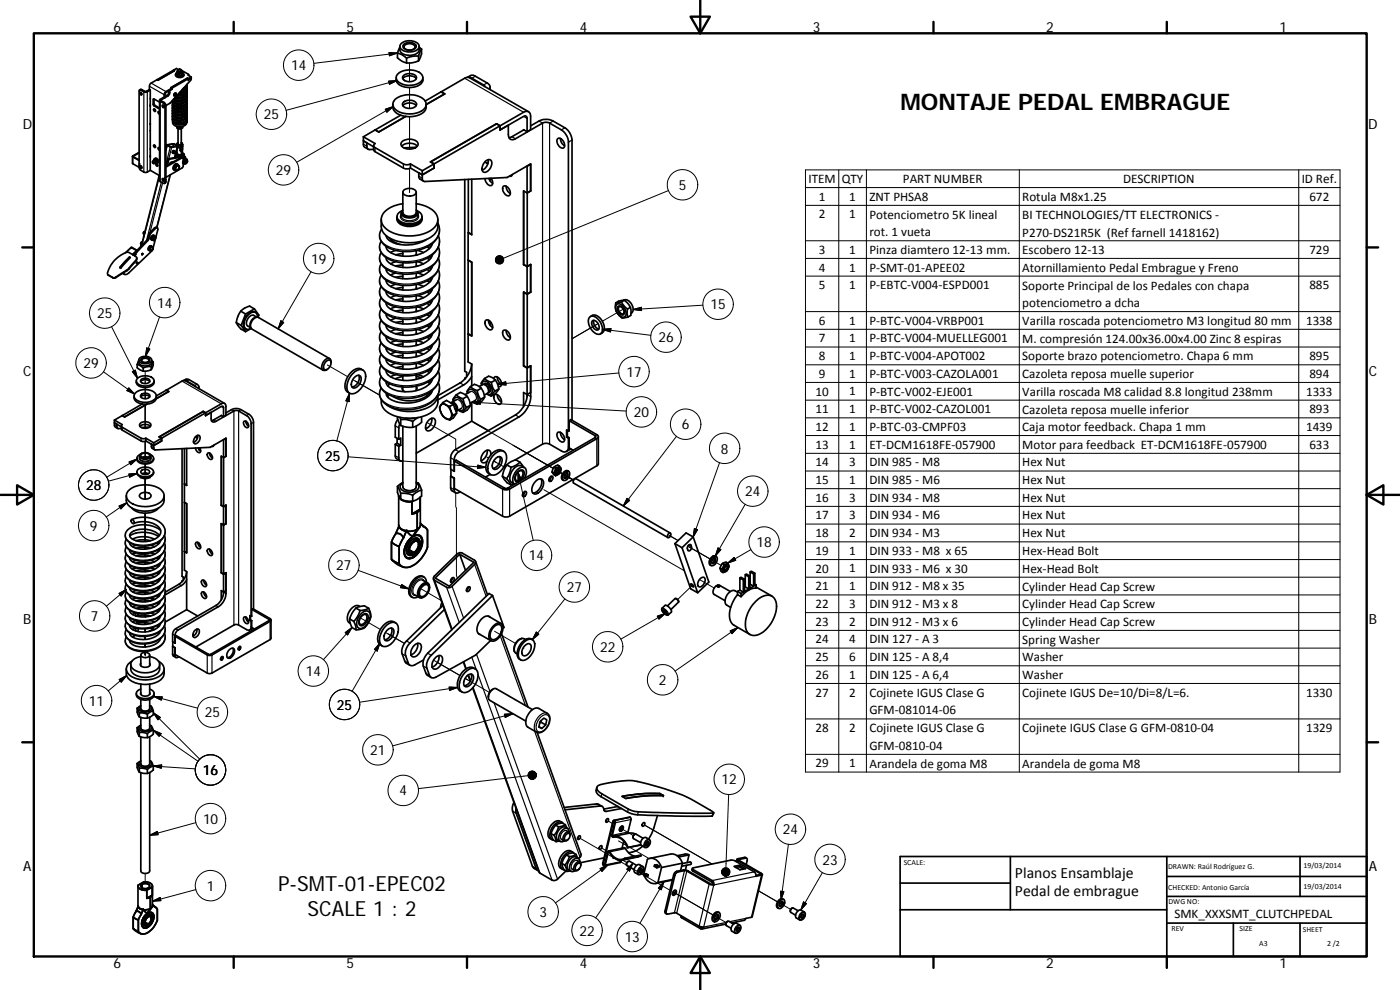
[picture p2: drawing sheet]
<svg xmlns="http://www.w3.org/2000/svg" width="420mm" height="297mm" viewBox="0 0 420 297" stroke-linecap="round" stroke-linejoin="round" font-family="sans-serif">
<defs><g id="words">
<text font-size="6.9" x="270.2" y="33">MONTAJE PEDAL EMBRAGUE</text>
<g font-size="6.3">
<text x="83.4" y="267.3">P-SMT-01-EPEC02</text>
<text x="92.3" y="274.8">SCALE 1 : 2</text>
</g>
<g font-size="4.7">
<text x="304.6" y="263.5">Planos Ensamblaje</text>
<text x="304.6" y="268.9">Pedal de embrague</text>
</g>
<g font-size="4.2">
<text x="34" y="9.6">6</text>
<text x="104" y="9.6">5</text>
<text x="174" y="9.6">4</text>
<text x="244" y="9.6">3</text>
<text x="314" y="9.6">2</text>
<text x="384" y="9.6">1</text>
<text x="87.4" y="21.1">14</text>
<text x="79.2" y="35.8">25</text>
<text x="6.8" y="38.7">D</text>
<text x="410.6" y="38.7">D</text>
<text x="82.8" y="52.6">29</text>
<text x="203.7" y="57">5</text>
<text x="93.4" y="79.1">19</text>
<text x="29.1" y="95.5">25</text>
<text x="47.1" y="92.3">14</text>
<text x="213.2" y="92.8">15</text>
<text x="197.6" y="102.7">26</text>
<text x="7" y="112.9">C</text>
<text x="25.1" y="110.5">29</text>
<text x="188" y="113">17</text>
<text x="410.8" y="112.9">C</text>
<text x="190.2" y="125.2">20</text>
<text x="204.6" y="128.8">6</text>
<text x="216.3" y="136.1">8</text>
<text x="97.6" y="138.3">25</text>
<text x="25.8" y="147.1">28</text>
<text x="223.6" y="148.9">24</text>
<text x="27" y="159.3">9</text>
<text x="227" y="164.2">18</text>
<text x="100.9" y="171.1">27</text>
<text x="158.7" y="168.1">14</text>
<text x="170.1" y="177.7">27</text>
<text x="7" y="187.1">B</text>
<text x="27.3" y="186.3">7</text>
<text x="410.8" y="187.1">B</text>
<text x="180.1" y="195.6">22</text>
<text x="91.8" y="202.9">14</text>
<text x="197.7" y="205.5">2</text>
<text x="26.7" y="211.7">11</text>
<text x="61.5" y="215.2">25</text>
<text x="101.1" y="212.9">25</text>
<text x="111.1" y="226.5">21</text>
<text x="60.9" y="232.6">16</text>
<text x="119.9" y="238.7">4</text>
<text x="216.5" y="235.4">12</text>
<text x="60.9" y="247.2">10</text>
<text x="234.9" y="250.4">24</text>
<text x="7" y="261.3">A</text>
<text x="246.8" y="259.4">23</text>
<text x="410.8" y="261.3">A</text>
<text x="62.1" y="267.3">1</text>
<text x="161.9" y="275.1">3</text>
<text x="173.9" y="280.7">22</text>
<text x="187.5" y="282.5">13</text>
<text x="34" y="290.4">6</text>
<text x="104" y="290.4">5</text>
<text x="174" y="290.4">4</text>
<text x="244" y="290.4">3</text>
<text x="314" y="290.4">2</text>
<text x="384" y="290.4">1</text>
</g>
<g font-size="3.9">
<text x="242.6" y="54.9">ITEM</text>
<text x="252.6" y="54.9">QTY</text>
<text x="271" y="54.9">PART NUMBER</text>
<text x="337.1" y="54.9">DESCRIPTION</text>
<text x="390.7" y="55">ID Ref.</text>
<text x="245.7" y="60.2">1</text>
<text x="245.7" y="65.5">2</text>
<text x="254.9" y="60.2">1</text>
<text x="254.9" y="65.5">1</text>
<text x="260.9" y="60.2">ZNT PHSA8</text>
<text x="260.9" y="65.6">Potenciometro 5K lineal</text>
<text x="306.8" y="60.3">Rotula M8x1.25</text>
<text x="306.8" y="65.7">BI TECHNOLOGIES/TT ELECTRONICS ‐</text>
<text x="393" y="60.2">672</text>
<text x="260.9" y="70.9">rot. 1 vueta</text>
<text x="306.8" y="71">P270‐DS21R5K (Ref farnell 1418162)</text>
<text x="245.7" y="76.2">3</text>
<text x="254.9" y="76.2">1</text>
<text x="260.9" y="76.2">Pinza diamtero 12‐13 mm.</text>
<text x="306.8" y="76.2">Escobero 12‐13</text>
<text x="393" y="76.2">729</text>
<text x="245.7" y="81.5">4</text>
<text x="254.9" y="81.5">1</text>
<text x="260.9" y="81.5">P‐SMT‐01‐APEE02</text>
<text x="306.8" y="81.6">Atornillamiento Pedal Embrague y Freno</text>
<text x="245.7" y="86.8">5</text>
<text x="254.9" y="86.8">1</text>
<text x="260.9" y="86.8">P‐EBTC‐V004‐ESPD001</text>
<text x="306.8" y="86.9">Soporte Principal de los Pedales con chapa</text>
<text x="393" y="86.8">885</text>
<text x="306.8" y="92.2">potenciometro a dcha</text>
<text x="245.7" y="97.4">6</text>
<text x="254.9" y="97.4">1</text>
<text x="260.9" y="97.4">P‐BTC‐V004‐VRBP001</text>
<text x="306.8" y="97.5">Varilla roscada potenciometro M3 longitud 80 mm</text>
<text x="392" y="97.4">1338</text>
<text x="245.7" y="102.7">7</text>
<text x="254.9" y="102.7">1</text>
<text x="260.9" y="102.7">P‐BTC‐V004‐MUELLEG001</text>
<text x="306.8" y="102.8">M. compresión 124.00x36.00x4.00 Zinc 8 espiras</text>
<text x="245.7" y="113.3">9</text>
<text x="245.7" y="108.1">8</text>
<text x="254.9" y="113.3">1</text>
<text x="254.9" y="108.1">1</text>
<text x="260.9" y="113.3">P‐BTC‐V003‐CAZOLA001</text>
<text x="260.9" y="108.1">P‐BTC‐V004‐APOT002</text>
<text x="306.8" y="108.1">Soporte brazo potenciometro. Chapa 6 mm</text>
<text x="306.8" y="113.4">Cazoleta reposa muelle superior</text>
<text x="393" y="108.1">895</text>
<text x="393" y="113.3">894</text>
<text x="244.7" y="118.7">10</text>
<text x="254.9" y="118.7">1</text>
<text x="260.9" y="118.7">P‐BTC‐V002‐EJE001</text>
<text x="306.8" y="118.8">Varilla roscada M8 calidad 8.8 longitud 238mm</text>
<text x="392" y="118.7">1333</text>
<text x="244.7" y="124">11</text>
<text x="254.9" y="124">1</text>
<text x="260.9" y="124">P‐BTC‐V002‐CAZOL001</text>
<text x="306.8" y="124.1">Cazoleta reposa muelle inferior</text>
<text x="393" y="124">893</text>
<text x="244.7" y="129.3">12</text>
<text x="254.9" y="129.3">1</text>
<text x="260.9" y="129.3">P‐BTC‐03‐CMPF03</text>
<text x="306.8" y="129.4">Caja motor feedback. Chapa 1 mm</text>
<text x="392" y="129.3">1439</text>
<text x="244.7" y="134.6">13</text>
<text x="254.9" y="134.6">1</text>
<text x="260.9" y="134.6">ET‐DCM1618FE‐057900</text>
<text x="306.8" y="134.7">Motor para feedback ET‐DCM1618FE‐057900</text>
<text x="393" y="134.6">633</text>
<text x="244.7" y="139.9">14</text>
<text x="254.9" y="139.9">3</text>
<text x="260.9" y="139.9">DIN 985 ‐ M8</text>
<text x="306.8" y="139.9">Hex Nut</text>
<text x="244.7" y="145.2">15</text>
<text x="254.9" y="145.2">1</text>
<text x="260.9" y="145.3">DIN 985 ‐ M6</text>
<text x="306.8" y="145.2">Hex Nut</text>
<text x="244.7" y="150.5">16</text>
<text x="244.7" y="155.9">17</text>
<text x="254.9" y="150.5">3</text>
<text x="254.9" y="155.9">3</text>
<text x="260.9" y="150.5">DIN 934 ‐ M8</text>
<text x="260.9" y="155.9">DIN 934 ‐ M6</text>
<text x="306.8" y="150.5">Hex Nut</text>
<text x="306.8" y="155.9">Hex Nut</text>
<text x="244.7" y="161.2">18</text>
<text x="254.9" y="161.2">2</text>
<text x="260.9" y="161.2">DIN 934 ‐ M3</text>
<text x="306.8" y="161.2">Hex Nut</text>
<text x="244.7" y="166.5">19</text>
<text x="254.9" y="166.5">1</text>
<text x="260.9" y="166.5">DIN 933 ‐ M8 x 65</text>
<text x="306.8" y="166.5">Hex‐Head Bolt</text>
<text x="244.7" y="171.8">20</text>
<text x="254.9" y="171.8">1</text>
<text x="260.9" y="171.8">DIN 933 ‐ M6 x 30</text>
<text x="306.8" y="171.9">Hex‐Head Bolt</text>
<text x="244.7" y="177.1">21</text>
<text x="254.9" y="177.1">1</text>
<text x="260.9" y="177.1">DIN 912 ‐ M8 x 35</text>
<text x="306.8" y="177.2">Cylinder Head Cap Screw</text>
<text x="244.7" y="182.4">22</text>
<text x="254.9" y="182.4">3</text>
<text x="260.9" y="182.4">DIN 912 ‐ M3 x 8</text>
<text x="306.8" y="182.5">Cylinder Head Cap Screw</text>
<text x="244.7" y="187.7">23</text>
<text x="254.9" y="187.7">2</text>
<text x="260.9" y="187.7">DIN 912 ‐ M3 x 6</text>
<text x="306.8" y="187.8">Cylinder Head Cap Screw</text>
<text x="244.7" y="193">24</text>
<text x="254.9" y="193">4</text>
<text x="260.9" y="193">DIN 127 ‐ A 3</text>
<text x="306.8" y="193.1">Spring Washer</text>
<text x="244.7" y="198.4">25</text>
<text x="244.7" y="203.7">26</text>
<text x="254.9" y="198.4">6</text>
<text x="254.9" y="203.7">1</text>
<text x="260.9" y="198.4">DIN 125 ‐ A 8,4</text>
<text x="260.9" y="203.7">DIN 125 ‐ A 6,4</text>
<text x="306.8" y="198.4">Washer</text>
<text x="306.8" y="203.8">Washer</text>
<text x="244.7" y="209">27</text>
<text x="254.9" y="209">2</text>
<text x="260.9" y="209.1">Cojinete IGUS Clase G</text>
<text x="306.8" y="209.1">Cojinete IGUS De=10/Di=8/L=6.</text>
<text x="392" y="209">1330</text>
<text x="260.9" y="214.4">GFM‐081014‐06</text>
<text x="244.7" y="219.6">28</text>
<text x="254.9" y="219.6">2</text>
<text x="260.9" y="219.7">Cojinete IGUS Clase G</text>
<text x="306.8" y="219.7">Cojinete IGUS Clase G GFM‐0810‐04</text>
<text x="392" y="219.6">1329</text>
<text x="260.9" y="225">GFM‐0810‐04</text>
<text x="244.7" y="230.3">29</text>
<text x="254.9" y="230.3">1</text>
<text x="260.9" y="230.3">Arandela de goma M8</text>
<text x="306.8" y="230.3">Arandela de goma M8</text>
<text x="352.5" y="275.6">SMK_XXXSMT_CLUTCHPEDAL</text>
</g>
<g font-size="2.4">
<text x="271.2" y="259.7">SCALE:</text>
<text x="350.6" y="260.8">DRAWN: Raúl Rodríguez G.</text>
<text x="391.2" y="260.6">19/03/2014</text>
<text x="350.6" y="267">CHECKED: Antonio García</text>
<text x="391.2" y="266.6">19/03/2014</text>
<text x="350.7" y="271.4">DWG NO:</text>
<text x="351.6" y="279.3">REV</text>
<text x="372" y="279.4">SIZE</text>
<text x="391" y="279.6">SHEET</text>
<text x="377.9" y="283.8">A3</text>
<text x="398.3" y="283.8">2 /2</text>
</g>
</g></defs>
<g fill="none" stroke="#000" stroke-width=".3">
<path d="M116.7 15.7l2.6 .2-2.4 .8zM119.3 15.9l-25.1 3.1M122.9 18.9v5.6M115.6 32.8l2.4-.8-1.9 1.7zM116.6 24.3l2.6-.1-2.3 1.1zM118 32l-28.9 16.7M119.2 24.2l-33.3 8.9M122.9 35v9.7M122.9 26.3v6.2zM122.9 50.5v7.2M200.6 57.2l-49.5 20.3M241.7 51h160.5v180.6h-160.5z"/>
<path d="M241.7 56.3h160.5M251.7 51v180.6M260 51v180.6M305.9 51v180.6M389.8 51v180.6M241.7 61.6h160.5M241.7 72.2h160.5M241.7 77.5h160.5M33.5 98l7.8 15.5M47.9 95.1l-4.2 11.8M84.3 96.2l.8 .6-1.6 1.9zM93.4 81.5l-9.9 17.2"/>
<path d="M179.5 97.1l-7.8 4.5M180.8 98.8l2.6-.2-.2 1zM180.8 98.8l14.5 1.8M187.1 92.8l-6.3 3.6M190 92.9l2.5-.7v1zM211 91.6l-21 1.3M241.7 82.8h160.5M241.7 93.5h160.5M241.7 98.8h160.5M31 111.5l9.4 6.7M38.6 116.4l1.8 1.8-2.3-1zM39.7 111.5l.9-.5 .7 2.5z"/>
<path d="M43.6 111.4v3.7M43.6 116.3v3.3M44 104.4l1 .3-1.3 2.2zM98.2 109.5l6.2 3.5M104.9 118l-.1 2.5-1-.2zM104.9 118l-3.8 14.3M105.9 113.9l8 4.7M146.9 115.9l-.5 .3 .3-.1M149.3 115.3l2.5-.7 .1 .9zM185.7 111.9l-36.4 3.4M241.7 104.1h160.5M241.7 109.5h160.5"/>
<path d="M241.7 114.7h160.5M38.7 138.6l2.4-.9-1.9 1.7zM41.1 137.7l-9.1 5.5M43.6 121.3v7.2M43.6 132.4v5.1M43.6 139.2v3.2M104.4 137.1l41.4 3.1M128.2 126.8l8.6 4.9v3.2M141.7 120.7l46.2 2.6M141.7 120.7l2.5-.4v1zM142.1 126.7l24 13.8-11.6-6.6M143.4 139.6l2.4 .6-2.5 .3z"/>
<path d="M146.1 137.1l.6 .3M148.9 138.7l-.7-.4 3.4 2M203 130.9l-15.9 20.9M216 138.8l-8 22.3M241.7 120.1h160.5M241.7 125.4h160.5M241.7 130.7h160.5M241.7 136h160.5M35.7 151.8l2.3-.9-1.7 1.8zM38 150.9l-6.1 4.2M38.7 142.2l2.5-.2-2.3 1.2zM41.2 142l-8.7 2.4"/>
<path d="M43.6 143.6v6.2zM43.6 154v8.5zM136.8 147.9v4.3M137 152.3v20.4l.3 .8M155.4 141.6l4.6 20.5M155.4 141.6l1.1 2.4-1 .2zM163.2 146.9l42.2 24.4M167.1 141.2l1.7 1-1.7-1M169.4 142.5l2.8 1.6-2.5-1.4M188.2 149.5l.8 .6-1.9 1.7zM208.4 158.6l.9 .3-1.3 2.2zM223.6 151.3l-8.9 15.5"/>
<path d="M241.7 141.3h160.5M241.7 146.6h160.5M241.7 151.9h160.5M241.7 157.2h160.5M35.7 178.1l2.2-1.3-1.5 2zM37.9 176.8l-6 5.1M43.6 163.8v1M43.6 166.1v.9M43.6 168.3v1M43.6 170.6v.9M43.6 172.9v.9M43.6 175.1v.9"/>
<path d="M43.6 177.4v.9M43.6 179.6v1M107.5 171.1l15.2 5.6M120.6 175.4l2.1 1.3-2.5-.4zM126.2 176.6l6.2 3.6M169.5 179.7l-9.7 12.2M203.5 162.2l-2.7-1.5 2.7 1.5M206.4 163.9l6.7 3.8-6.7-3.8M207.6 175.8l-4.2 4.1M209.9 173.9l4.5 2.5M213.8 168.1l2.6 1.5M213.8 168.1l.2 .2"/>
<path d="M215.5 164.4l.9 .5-1.7 1.9zM218.4 169l1.9-1.7 .5 .8zM225.4 164.9l-7 4.1M241.7 162.6h160.5M241.7 167.9h160.5M241.7 173.2h160.5M241.7 178.5h160.5M43.6 181.9v.9zM43.6 186.4v.9zM43.6 188.7v.9zM43.6 184.2v.9M43.6 190.9v1"/>
<path d="M43.6 193.2v.9M43.6 195.5v1M103.6 189.8l2-1.5-1.3 2.2zM105.6 188.3l-8.5 9.6M108.1 185.4l6.1 3.5M114 192.9l-.8 2.4-.8-.5zM114 192.9l-8.3 14.5M115.7 189.8l5.7 3.3-5-2.9M130.1 198.1l8 4.6-6.6-3.8M148.4 189.4l6.3 3.7M157 194.4l.2 .1M160.9 189.7l.8 .6-1.9 1.6z"/>
<path d="M197.3 184.9l2.4-.8-1.9 1.6zM199.7 184.1l-13.4 7.7M219.1 189.3l2.4-1-1.8 1.8zM221.5 188.3l-18.9 13.1M241.7 183.8h160.5M241.7 189.1h160.5M241.7 194.5h160.5M241.7 199.8h160.5M35.8 203.9l2.2-1.2-1.6 2zM38 202.7l-5.5 4.6M46 219.1l2.4 1-.6 .8zM46 219.1l13.4 9.3"/>
<path d="M46 213.8l14 14M46 213.8l2.1 1.5-.7 .7zM46.1 209l13.2 3.5M46.1 209l2.6 .1-.3 1zM134.8 206.1l2.5 .2-2.4 .8zM137.3 206.3l-29.4 4.4M140.3 204l-.7-.5 7.3 4.3M151.4 214.3l2.5-.2-2.3 1.2zM153.9 214.1l-36.1 9.7M241.7 205.1h160.5M241.7 215.7h160.5M46 229.8l2.5-.3-.1 1z"/>
<path d="M46 229.8l12.6 .9M158.5 232.7l-33 3.9M218.7 238.4l-.8 22M241.7 226.3h160.5M44.9 250.6l2.3-1.1 .3 .9zM58.8 246.8l-13.9 3.8M174.3 251.6l26.8 15.5M180.6 254.5l1.2 .7M182.4 259.6l-15.7 11.3M182.5 246.3l1.3 .8M185.6 252.3l2.5 1.4M186.1 248.4l4 2.3"/>
<path d="M186.8 258l1.3 .8M188.9 254.2l5.9 3.4M189.9 259l-11.1 16.4M193.6 247.6l20.1 11.6M236.6 253.3l-2.2 16.6M43.6 262.1v2.9M45.8 270.4l2.2-1.1 .3 .9zM58.8 266.9l-13 3.5M180.1 260.6l2.3-1-1.7 1.8zM188.1 260.8l1.8-1.8-1 2.3zM199.3 264.6l-7.3 12.5M199.3 264.6l-.9 2.4-.8-.5z"/>
<path d="M202 267.6l12 7-11.4-6.7M214.9 275.1l-.3-.2 3.3 1.9M227.6 267.3l5.8 3.3-5.8-3.3M234.3 271.1l-.3-.1 3.3 1.9M234.3 267.4l1 .1-.9 2.4zM241.1 270.6l.9 .5-1.7 1.9zM246.8 261.8l-6.5 11.2"/>
<circle cx="89.6" cy="19.6" r="4.6"/>
<circle cx="81.5" cy="34.3" r="4.6"/>
<circle cx="85.1" cy="51" r="4.6"/>
<circle cx="204.8" cy="55.5" r="4.6"/>
<circle cx="95.6" cy="77.6" r="4.6"/>
<circle cx="31.4" cy="93.9" r="4.6"/>
<circle cx="49.4" cy="90.8" r="4.6"/>
<circle cx="215.5" cy="91.3" r="4.6"/>
<circle cx="27.3" cy="108.9" r="4.6"/>
<circle cx="190.3" cy="111.5" r="4.6"/>
<circle cx="199.9" cy="101.2" r="4.6"/>
<circle cx="99.9" cy="136.7" r="4.6"/>
<circle cx="192.5" cy="123.6" r="4.6"/>
<circle cx="205.8" cy="127.3" r="4.6"/>
<circle cx="217.5" cy="134.5" r="4.6"/>
<circle cx="28.1" cy="145.5" r="4.6"/>
<circle cx="28.1" cy="157.7" r="4.6"/>
<circle cx="225.9" cy="147.4" r="4.6"/>
<circle cx="103.2" cy="169.6" r="4.6"/>
<circle cx="161" cy="166.6" r="4.6"/>
<circle cx="172.4" cy="176.1" r="4.6"/>
<circle cx="229.3" cy="162.6" r="4.6"/>
<circle cx="28.4" cy="184.8" r="4.6"/>
<circle cx="182.4" cy="194" r="4.6"/>
<circle cx="29" cy="210.2" r="4.6"/>
<circle cx="63.7" cy="213.7" r="4.6"/>
<circle cx="94" cy="201.3" r="4.6"/>
<circle cx="103.4" cy="211.4" r="4.6"/>
<circle cx="198.9" cy="204" r="4.6"/>
<circle cx="63.2" cy="231" r="4.6"/>
<circle cx="113.4" cy="225" r="4.6"/>
<circle cx="121" cy="237.2" r="4.6"/>
<circle cx="218.9" cy="233.8" r="4.6"/>
<circle cx="63.2" cy="245.6" r="4.6"/>
<circle cx="237.2" cy="248.8" r="4.6"/>
<circle cx="249.1" cy="257.9" r="4.6"/>
<circle cx="63.2" cy="265.7" r="4.6"/>
<circle cx="163" cy="273.6" r="4.6"/>
<circle cx="176.2" cy="279.2" r="4.6"/>
<circle cx="189.7" cy="281" r="4.6"/>
</g>
<g fill="none" stroke="#000" stroke-width=".51">
<path d="M119.3 15.9v1.5l1.3 1 1.4 .5M119.3 15.9l1.3 .5 1.4 1M120 14.1l-.7 1.8M120.5 13a3.9 3.9 0 0 1 5.2 .4 1.62 1.62 0 0 1-1.6 2.1 3.6 3.6 0 0 1-4.1-1.4v-.4zM121.3 13.3a2.59 2.59 0 0 1 3.6 .5 2.3 2.3 0 0 1-3.6 .8l-.4-.6zM121.4 13.6a2.04 2.04 0 0 1 3.2 .5 1.96 1.96 0 0 1-3.3 0zM122 17.4v1.5M125.6 16.8v1.5l-1.8 .5-1.8 .1M125.6 16.8l-1.8 .1-1.8 .5M125.8 14.1l.7 .6M125.8 13.9v1a2.74 2.74 0 0 1-3.3 1.7 2.35 2.35 0 0 1-2.5-1.7v-1M126.5 14.7v1.7l-.9 1.9"/>
<path d="M126.5 14.7l-.9 2.1M42.1 27.7h.1a.37 .37 0 0 1 .4 .3 .37 .37 0 0 1-.3 .4zM42.3 27.7l.3 .6M44.8 26.8l.3 .2v12.2M44.9 26.9l-1.2 .6-1.3-.7-.5 .2M45.1 39.2v8M45.1 27l-1.2 .7-1.8-.7-.3 .2v22.3M46.2 32.7a.36 .36 0 0 1 .4 .2 .36 .36 0 0 1-.2 .5zM46.2 29.7l.1 1.7 1.6 1M46.4 32.7l.3 .6M47.1 23.9l-2 1.3-.2 .5-.1 1.1M47.1 23.9h.1"/>
<path d="M47.7 33.5l.2 .5M47.9 30.6l-1.9-.9v1.8l1.9 1.2M47.9 30.1v24.1l.2 .3 1.2 .6 .2-.3v-.8M47.9 33.7l-.2-.2a.38 .38 0 0 0-.3 .4 .38 .38 0 0 0 .5 .3M48.7 31.6a.35 .35 0 0 1 .5 .2 .35 .35 0 0 1-.3 .4zM48.9 31.5l.3 .6M49.3 29.4l-.3-.1-1.1 .8 1.4 1 .2 .7v21.7M49.8 31.7v21.6l-.4 .1v.6M50.7 27.3l-.2 .9-1 .8M51.3 26.3l.3 .2v.3M51.3 26.3l.3 .2M51.6 26.8h.1"/>
<path d="M51.6 26.5v.3M51.6 26.5l-2.1 1.2-.2 .5v1.2M51.6 26.8l-1.9 1.1-.2 1.4-.2 .1M51.6 26.8l-.7 .3v.9l-.4 .7-2.2 1.3 1.2 1 .3 .7M51.8 36.3a1.88 1.88 0 0 0 2.7 1.7 1.47 1.47 0 0 0 1.5-1.3M51.8 36.2a2.38 2.38 0 0 0 3.6 .9M52.2 34.9h.1M52.2 34.1h.1M52.2 29.8h.1M52.2 31.5h.1M52.2 30.6v.1M52.2 28.3l.2 .2"/>
<path d="M52.3 36v-.2l.1 .3M52.3 28.2l.3 .1M52.3 21.2l-.2-.1-5 2.8M52.3 21.2l-4.9 2.8-.3-.1M52.3 28.1l.3-.2a.44 .44 0 0 1 .2 .6 .44 .44 0 0 1-.6 .2zM52.4 21.2l-5 2.9-.3-.2M52.6 27.9l-.4 .8M52.7 22.4a1.3 1.3 0 0 0 1.2 .9 1.3 1.3 0 0 0 1.3-.9M52.7 35.1l-.2 .2M52.9 34.3l-.4 .2M52.9 33.4l-.4 .2M52.9 32.6l-.4 .2"/>
<path d="M52.9 31.8l-.4 .1M52.9 30.9l-.4 .2M52.9 30.1l-.4 .1M52.9 29.2l-.4 .2M52.9 22.2a1.05 1.05 0 0 0 1 .7 1.05 1.05 0 0 0 1-.7M53 21.9a.98 .98 0 0 0 .7 .9 .98 .98 0 0 0 1.1-.3v-.6M53 37.9l.3 .7M53 21.9l.7 .3M53 21.9v.3l.7 .4M53.1 21.8a.66 .66 0 0 0-.3 .9 .66 .66 0 0 0 .8 .3 .98 .98 0 0 0 1.5-.9l-.3-.3M53.2 38l.1 .1M53.2 21.4a.72 .72 0 0 0 .7 .6 .72 .72 0 0 0 .7-.6"/>
<path d="M53.2 21.4l-.2 .5M53.2 21.3l.2-.2a.49 .49 0 0 0 .5 .5 .49 .49 0 0 0 .5-.5 .4 .4 0 0 1 .2 .5 .4 .4 0 0 1-.6 .2l-.5-.1zM53.3 38.6l.9 .1M53.3 38.1v.5M53.3 38.1l.9 .1M53.4 34.5l-.5 .1M53.4 33.7l-.5 .1M53.4 32.9h-.5M53.4 29.5l-.5 .1M53.4 32l-.5 .1M53.4 28.5v.3M53.4 29.3v.4"/>
<path d="M53.4 30.1v.4M53.4 31v.3M53.4 31.9v.3M53.4 32.7v.3M53.4 33.5v.4M53.4 34.4v.4M53.4 35.2v.4M53.4 31.2h-.5M53.4 28.6l-.3 .1M53.4 30.3l-.5 .1M53.5 20.9a.42 .42 0 0 1 .5-.2 .42 .42 0 0 1 .3 .6 .45 .45 0 0 1-.5 .1 .45 .45 0 0 1-.3-.5zM53.5 20.9l-.5-.3-.9 .5 .3 .1"/>
<path d="M53.7 22.2v.4M53.8 38h.3M54.1 36.1h-.1M54.2 38.2v.5M54.4 33.8h.1M54.4 32.9h.1M54.4 38.6v4.6a.57 .57 0 0 1-1 0v-4.6M54.4 27.6v.3M54.4 28.4v.3M54.4 29.2l.1 .4M54.4 30.1v.3M54.4 30.9v.4"/>
<path d="M54.4 31.8l.1 .3M54.4 32.6v.4M54.4 33.5v.3M54.4 34.3l.1 .3M54.4 35.2v.3M54.4 28.7h.1M54.4 31.2h.1M54.4 27.8l.1 .1M54.4 30.4h.1M54.5 34.3l.5 .2M54.5 33.4l.5 .2M54.5 32.6l.5 .2"/>
<path d="M54.5 31.8l.5 .1M54.5 30.9l.5 .2M54.5 30.1l.5 .1M54.5 29.2l.5 .2M54.5 28.4l.5 .2M54.5 27.5l.5 .2M54.6 21.2l1.9 1.1v.3l.9 .5v.3M54.6 38l-.4 .2M54.6 22.1v.4M54.6 22.5l-.9 .1M54.6 22.1l-.9 .1M54.6 21.4l.2 .2"/>
<path d="M54.8 26.8h.2M54.8 21.6l-.2 .5M54.8 37.9v.4l-.6 .4M54.8 21.6v.3M54.8 21.9l-.2 .6M55 35l.2 .2M55.1 37h.4l-.1 .3M55.3 34.9l.1 .1M55.3 34.1l.1 .1M55.3 33.2l.1 .1M55.3 29.8l.1 .1M55.3 32.4l.1 .1"/>
<path d="M55.3 29l.1 .1M55.3 31.5l.1 .1M55.3 28.1l.1 .1M55.3 30.6l.1 .2M55.3 26.4l.1 .1M55.3 27.3l.1 .1M55.4 34.8l.1 .1M55.4 33.9l.1 .2M55.4 33.1l.1 .1M55.4 32.3l.1 .1M55.4 31.4l.1 .1M55.4 30.6h.1"/>
<path d="M55.4 29.7l.1 .1M55.4 28.9l.1 .1M55.4 28l.1 .1M55.4 27.2l.1 .1M55.4 26.3l.1 .1M55.5 35.6l.1 .1M55.5 36.4a2.07 2.07 0 0 1-3 .3M55.7 35.5a2.18 2.18 0 0 1-3.5 .2M55.7 34.6a2.3 2.3 0 0 1-3.5 .3v-.1M55.7 33.8a2.36 2.36 0 0 1-3.5 .3v-.1M55.7 32.9a2.18 2.18 0 0 1-3.5 .3v.1M55.7 32.1a2.3 2.3 0 0 1-3.5 .3"/>
<path d="M55.7 36.3l-.5 .6M55.7 26.2l-.4 .4-.7 .4M55.7 31.2a2.2 2.2 0 0 1-3.5 .3M55.7 27.8a2.27 2.27 0 0 1-2.7 .9M55.7 28.7a2.42 2.42 0 0 1-3.2 .7M55.7 30.4a2.18 2.18 0 0 1-3.5 .2M55.7 29.5a2.3 2.3 0 0 1-3.5 .4v-.1M55.7 27a1.94 1.94 0 0 1-2 1M56.1 35.7a1.31 1.31 0 0 1-.6 1.6M56.1 34.9a2.06 2.06 0 0 1-2.7 2l-.9-.2a1.01 1.01 0 0 1-.7-1.4M56.1 34.1a2.06 2.06 0 0 1-2.7 2l-.9-.2a.98 .98 0 0 1-.7-1.4M56.1 30.6a2.13 2.13 0 0 1-3 2.1l-.8-.3a.92 .92 0 0 1-.5-1.3"/>
<path d="M56.1 33.2a2.13 2.13 0 0 1-3 2l-.8-.3a.92 .92 0 0 1-.5-1.3M56.1 29.8a2.06 2.06 0 0 1-2.7 2.1l-.9-.3a1.02 1.02 0 0 1-.7-1.4M56.1 32.4a2.06 2.06 0 0 1-2.7 2l-.9-.2a1.02 1.02 0 0 1-.7-1.4M56.1 29a2.12 2.12 0 0 1-2.9 2l-.9-.3-.6-.6M56.1 31.5a2.06 2.06 0 0 1-2.7 2l-.9-.2a.98 .98 0 0 1-.7-1.4M56.1 27.3a1.96 1.96 0 0 1-2.5 2l-.9-.1M56.1 28.1a2.11 2.11 0 0 1-2.9 2l-1.1-.4M56.1 25.6a1.8 1.8 0 0 1-2 2M56.1 26.4a2.07 2.07 0 0 1-2.8 2M56.2 25.3a1.64 1.64 0 0 1-1.2 1.2M56.2 23.5l.3 .1M56.2 23.5l-4.9 2.8"/>
<path d="M56.5 23.6l-4.9 2.9M56.6 22.4v.2M57.4 23.4l-.9 .5v-.3M57.4 23.1l-.9 .5M57.4 23.4l-.2 .7-6.2 6.8-1.2 .8M112.6 39l1.1 .6M112.6 39h.1M113.7 39.6l-1.1-.6-3.5 2M117.9 31.3a3.3 3.3 0 0 0 3.1 3.5 6.6 6.6 0 0 0 6.6-1.8l.3-1.7M118.5 29.9a7.1 7.1 0 0 1 9 .2 2.21 2.21 0 0 1-1.5 3.4 7.1 7.1 0 0 1-7.8-1.1 1.87 1.87 0 0 1 .3-2.5zM118.9 23.3a2.8 2.8 0 0 0 3.1 2.9 4.3 4.3 0 0 0 4.9-2v-.9M119.4 22.2a5.4 5.4 0 0 1 7.3 .4 1.89 1.89 0 0 1-1.4 2.6 5.2 5.2 0 0 1-6.3-1.4l-.1-.8z"/>
<path d="M120.3 34.6l-7.7 4.4M120.9 23.6a2.74 2.74 0 0 1 4 0M120.9 31.7a2.85 2.85 0 0 1 4 0M121.1 22.6a2.62 2.62 0 0 1 3.9 .7 2.5 2.5 0 0 1-3.8 .7l-.4-.6zM121.2 30.6a2.71 2.71 0 0 1 3.8 .6 2.54 2.54 0 0 1-4.1 .6l-.1-.7zM121.8 34.9l-8.1 4.7M127.6 30.3l11.9-6.8 1-.3 18.1 10.3M132.4 27.6l1 .6M132.4 27.6l1.1 .6M133.5 28.2l-5.6 3.2M140.3 23.2l1.1-.6h.7l4.1 2.3a1.29 1.29 0 0 1 .7 1.9M140.4 23.2l1.2 .3 3.5 2 .5 .5"/>
<path d="M147.1 26.1v.8M149 37.1l1.1 .6M149 37.1v.1M149 37.1l-19.8 11.5M150.1 39h.1M150.1 37.8l-19.8 11.4-1.1-.6M150.1 37.8v1.2l2.5-1.5v2.9a1.3 1.3 0 0 0 .6 1.4 1.3 1.3 0 0 0 1.5-.2l8.1-4.7a2.33 2.33 0 0 1 2.1 0l3.6 2.1a4.8 4.8 0 0 1 2.1 3.7v86.6l-.6-.3v2.2M150.1 37.8l-1.1-.6-19.8 11.4M150.1 37.7v1.3M150.1 37.7l7-4a1.29 1.29 0 0 1 1.5-.2 1.29 1.29 0 0 1 .6 1.4v4l-1 .6-1.1-.5M150.1 39l7-4.1a.64 .64 0 0 1 .8-.1 .64 .64 0 0 1 .3 .7v4M157.2 39l-3.6 2-.9 .3"/>
<path d="M159.2 37.8l2.6-1.5a4.7 4.7 0 0 1 4.2 0l3.5 2.1a4.9 4.9 0 0 1 2.2 3.6v84.1M39.8 46.9v2.2l2 1.1M41.8 50.2l.3 .8 1.2 .7 .9-.1 .9-.5M41.8 49.6v.6M41.8 47.9l-.2 .1M41.8 45.7l-2 1.2 2 1.3M41.8 45.9l-1.8 1 1.8 1.1M41.8 49.5h.1M42.1 49.8h.1a.36 .36 0 0 1 .4 .2 .36 .36 0 0 1-.3 .5zM42.3 49.8l.3 .5M45.1 46.7v4.4M45.1 51.1l2.8 1.6"/>
<path d="M45.8 48.6v-.1a.31 .31 0 0 1 .4 .1 .31 .31 0 0 1-.2 .4M46 48.3v-.1a.48 .48 0 0 1 .7 .2 .48 .48 0 0 1-.2 .6h-.1M46.2 43.5a.36 .36 0 0 1 .4 .3 .36 .36 0 0 1-.2 .4zM46.2 47.8h.4M46.2 48.2l-.3 .2M46.2 47.8l-.1 .2a.56 .56 0 0 1 .7 .3 .56 .56 0 0 1-.1 .7M46.4 43.5l.3 .6M46.4 47.7a.71 .71 0 0 1 .9 .3 .71 .71 0 0 1-.2 .9M46.5 47.6a.77 .77 0 0 1 .9 .3 .77 .77 0 0 1-.1 1M46.6 48.9l-.4 .1M46.6 47.8l.5 .6M46.8 49.2a.34 .34 0 0 1 .5 .1 .34 .34 0 0 1-.3 .5z"/>
<path d="M46.9 47.7l.4 .6M46.9 47.7l-.7 .1M46.9 47.7l-.3 .1M47 49.1l.3 .6M47 49h-.3M47.1 48.4l-.1 .6M47.3 48.3l-.2 .1M47.3 48.3v.6l-.3 .1M47.7 44.3l.2 .4M47.8 52.6l-5.4 21.2M47.9 44.5l-.3-.2a.42 .42 0 0 0-.1 .5 .42 .42 0 0 0 .4 .2M48.7 53.6a.35 .35 0 0 1 .5 .2 .35 .35 0 0 1-.3 .5z"/>
<path d="M48.9 53.6l.3 .5M49 53.6l-.1 .1M49.4 54h.1M49.6 53.8l-.2 .2M49.6 53.4v.4M49.6 53.8l.2 .1M49.8 53.9v.8l-.4 .3M49.8 53.9l-.3 .1M49.8 44l.1 .2M49.8 44.5h.1M49.8 44.7h.1M49.9 49.8h-.1"/>
<path d="M50.1 43.5l-.3 1.3M50.2 43.5l1.8-.4 1.3 .7-1.9 .4zM50.5 47.6l-.6 2.2M50.5 47.6l.2 .2M50.7 47.8l-.4 1.8M51.1 52.5l-4 15.8M51.7 48.6l-.8 .6M51.8 45.7l.3 .3M51.8 45.7l.2 .1M51.9 45.3h.1M52 45.8l.1 .2M52 45.4l-.2 .3"/>
<path d="M52 45.4l.1 .1M52 45.4l-.2 .2 .2 .3M52 45.3l-.3 .3 .2 .3M52 45.3h.1M52.1 45.5l-.1 .3M52.1 43.2l-1.8 .3 1 .7 1.8-.4-1-.6-.2 .8M52.2 50.5l.6 .7M52.2 50.5l.3 .3M52.2 45.2l-.3 .1M52.2 45.2l-.2 .2M52.2 45.2l.2 .1M52.3 45.3h-.3"/>
<path d="M52.4 50l-.1 .1M52.4 45.3l.1 .3-.3-.1-.1 .4h.2l-.2 .1M52.4 45.3l-.3 .2M52.5 49.7l.3 .2M52.5 50.8l.2 .2M52.6 45.8l.2 .1-.2 .2zM52.7 51l.5 .1M52.7 51l.1 .2M52.7 50.3l-.2 .5M52.7 45.7l-.3-.2-.2 .1 .4 .5M52.7 50.3v.7M52.8 46l-.4 1.3"/>
<path d="M52.8 45.9l.1 .1M52.8 49.9l-.1 .4M53 43.1l.4-.3a.52 .52 0 0 0 .1 .8 .52 .52 0 0 0 .7-.1l.4-.3-.2-.4 .4 .6M53 43.1l.1 .6M53 43.1l.3 .5M53.1 44.6v1.5M53.1 46h-.4M53.1 46.1l-.4 .1M53.1 46.1l-.5 1.1 .3-.5h.4l.1 .4 .3-.7 .4 .4 .2-.1M53.1 46.1l.6 .3-.2 .6-.6-.3zM53.2 51.1l-.4 .1M53.2 49.7l.5 .1"/>
<path d="M53.2 49.7l-.4 .2M53.2 49.7l-.5 .6M53.2 44l.1 .1M53.3 44.1l.9 .1M53.3 49.3a1.05 1.05 0 0 0-1.2 .4 1.05 1.05 0 0 0 .1 1.3M53.3 46.3h.1M53.3 44.1l.8 .2v.9l.4-.1v1.3l-.9 .1-.5-.4M53.3 43.6v.2M53.3 44v.1M53.3 43.6l.9 .2M53.3 43.9l-.5 1.9M53.4 49.4a.96 .96 0 0 0-1 .1 .96 .96 0 0 0-.3 1.1l.1 .4h.3"/>
<path d="M53.5 49.5l-.4-.2-.6 .4-.3 .8M53.5 49.5l.2 .3M53.5 49.5l-.3 .2M53.7 46.5l.8-.1-.4 .4zM53.7 50.4l-.5 .7M53.7 49.8v.6M54.1 45.2l.6-.4zM54.2 43.8v.4M54.2 44.2l-.1 1 .6-.4v-.9l-.2 2.5 .2-.4M54.2 46.9h.6M54.3 46.8v.1M54.7 46.8v.1"/>
<path d="M54.7 46.2l-.4 .5M54.7 45.9l.6 .5v.5v-.5zM54.7 46l-.5 .8 .1-.1M54.7 43.9v2.1M54.8 46.9l-.4-.1-.3 .2M54.8 47.2h.7M54.8 43.4l-.6 .4M54.8 43.4v.4l-.6 .4M54.9 46l.3 .3M54.9 48.9h.1M54.9 48.5v.1M55 48.9l-.1 .1 .1-1.5-.3-.2-4.9 2.8"/>
<path d="M55 48.9v1l-.3 .4-4.9 2.9M55 49l.2 .2zM55 47.5l.3-.2 .3 .2M55.3 49.1l-.1 .1M55.5 47l-.5-.2-4.5 .8M55.6 47.5l.5 .4a.73 .73 0 0 0-1 .3 .73 .73 0 0 0 .2 .9M55.6 47.5l-.6 .5M55.7 47.4l-.2-.4h-.2l-4.6 .8M55.7 47.6l-.2-.4-.6 .1-.4-.2-4.6 2.7M55.8 48.4l.2-.1a.3 .3 0 0 1 .1 .5 .3 .3 0 0 1-.4 0zM55.9 48.1l.2 .1M55.9 49h.1"/>
<path d="M56 48.1a.52 .52 0 0 0-.6 .3 .52 .52 0 0 0 .2 .6M56.2 48.3a.41 .41 0 0 0-.4-.5 .41 .41 0 0 0-.4 .4 .46 .46 0 0 0-.2 .6 .46 .46 0 0 0 .6 .3M56.2 48.5v-.2a.46 .46 0 0 0-.6 .2 .46 .46 0 0 0 .2 .6l.1-.1M109.1 41l3.5 2.1a.65 .65 0 0 0-.5 .6 .65 .65 0 0 0 .5 .6l8.5 4.9a2.33 2.33 0 0 0 2.1 0M109.1 41v2.7l.2 .4 1.2 .7M112.1 44l-3-1.7 1 .6 .1 1.4 .3 .5h1.6M112.1 43.7v1.2l.3 .5 8.7 5a2.33 2.33 0 0 0 2.1 0M120.6 43.8a3.6 3.6 0 0 1 4.7 0M120.7 42.5a3.3 3.3 0 0 1 4.8 .6 2.22 2.22 0 0 1-2.9 1.6 1.8 1.8 0 0 1-2.2-1.8zM121.3 57a2.5 2.5 0 0 1 3.6 .6 2.39 2.39 0 0 1-3.7 .7l-.3-.8zM123.2 49.2l3.5 2M123.2 49.2v1.2"/>
<path d="M124.9 44.2l-3.7 .2M124.9 57.7v6.1a2.34 2.34 0 0 1-4 0v-6.1M126.7 51.2l.1 2.8 .5 .5 24.9-1.2 7.1-4.1-.1 8.1M129.2 48.6l1.1 .6M129.2 48.6h.1M130.3 49.2v1.2M130.3 49.2l-3.6 2M130.3 50.4l-3.6 2.1-3.5-2.1M130.3 50.4l-3.6 2.1-1-.6 .1 1.6 1.3 .9M139.5 53.9v57.5l.5 .3v1.4M140.6 53.8v15.9l1 .7M141.6 53.8v16.6l-1-.6"/>
<path d="M145.6 48.5l.8 .6M145.8 48.3a1.04 1.04 0 0 1 1.4-.3 1.04 1.04 0 0 1 .4 1.4 2.43 2.43 0 0 1-2.5 2.2 2.26 2.26 0 0 1 .7-3.3zM146.5 47.9a3.1 3.1 0 0 1-1.8 3.2M146.7 53.5l.4 .8 .8 .7M147.1 53.5v.8M147.4 53.5a1.36 1.36 0 0 1-.1 2.2 2.17 2.17 0 0 1-1.8-2.1M151 55.9a1.7 1.7 0 0 1 2.2 1.9 .78 .78 0 0 1-.5 .9 .78 .78 0 0 1-1-.3 2.09 2.09 0 0 1-.7-2.5zM151.9 55.9v.2a2.52 2.52 0 0 0 1.3 1.9M153.8 52.4l-.4 .5h-.5M157.2 57.3v22.1M158.1 49.9h.1M158.2 49.9v8l1.1-.6"/>
<path d="M158.2 57.9v22l-1-.5M159.2 49.3h.1M159.2 49.3l-1 .6M159.2 57.3l-1 .6-1.1-.6v22.1M159.2 49.3v8M167.4 41.6a1.71 1.71 0 0 1 2 2 .79 .79 0 0 1-.5 .9 .79 .79 0 0 1-.9-.4 2.05 2.05 0 0 1-.6-2.5zM168.2 41.6v.4a2.48 2.48 0 0 0 1.2 1.7M34.5 78a5.7 5.7 0 0 1 4.2-2.3l1.9 1.2a.76 .76 0 0 1 .1 1.2l-2.4 2.8-3.6 2.3-.8 .1-1.6-1a7 7 0 0 1 2.2-4.3zM38.9 77.1l-2.9 3.1 .3 .2M38.9 77.1l-2.8 3.1 .2 .2M38.9 77.2l.2 .1-2.8 3.1M39.4 74.3l1.7 .8"/>
<path d="M39.4 74.3l-1.8 1.5M39.4 74.3l1.5 .8M40.2 76.1l.2 .1M40.3 76l.1 .1M40.4 76.1h.1M40.4 76.8l.6-1.1 3.4-3.5 .7-2 1.5-1.6a.4 .4 0 0 1 .6-.3 .4 .4 0 0 1 .2 .6l-1.7 6.2-7.1 6.8a.97 .97 0 0 1-1.6 0M40.5 76.1l-.4 .5M40.5 76.1l-.5 .5M40.7 75.6l-.9 .8M40.9 75.1v.3l-1.1 1M40.9 75.1l.2 .1M40.9 79l.2 .1"/>
<path d="M40.9 75.2v.1M41 77.3v.6a12.3 12.3 0 0 1-5.4 4.8l-1.4 .8-1.7-1M41.1 78.7l.2 .1M41.2 78.9h.2l-.1 .2zM41.2 79.1h.1M41.4 78.9h-.2v.2M42.4 73.6h.1M42.5 72.7l-.3 .5M42.5 76.4h.1M42.6 73h.1M42.6 73l-.2 .7M42.7 72.7l-.4 .2v.4"/>
<path d="M42.7 72.6l-.4 .5 .1 .5M42.7 76.4h.1M42.7 76.1h.1M42.8 76.2l-.2-.1 .1 .3M42.8 76.2h.1M43.2 70.5h.1M43.3 69.5l-.3 .5M43.4 69.8h.1M43.4 69.8l-.2 .7M43.5 69.5l-.4 .2v.4M43.5 69.5l-.4 .5 .1 .4M44.6 74.9l.3 .2"/>
<path d="M44.6 74.9l.4 .3M44.8 74.3l-.2 .6M44.8 74.3l.3 .1M44.9 75.1l.2 .1M45 75.2l.2 .1M45 74.8l.1 .4M45 74.8l-.1 .3M45.1 74.4l-.1 .4M45.1 75.2l.1 .1M45.3 74.2l-.3 .6M45.3 74.2l-.2 .2M45.5 71.8l.6 .4"/>
<path d="M45.5 71.8l.2 .1M45.5 73.8a.77 .77 0 0 0-.9 .4 .77 .77 0 0 0 .1 .9M45.5 75.1l-.3 .2M45.5 75.1l-.4 .1M45.6 74l.2 .2M45.6 74l-.3 .2M45.6 74l-.3-.1-.5 .4M45.6 74.1a.68 .68 0 0 0-.9 0 .68 .68 0 0 0-.1 .8l.4 .3M45.6 71.1l.3 .2M45.6 71.1l-.1 .7M45.7 71.9l.2 .2M45.8 74.2l.1 .4"/>
<path d="M45.8 74.2h-.5M45.8 71.6l-.1 .3M45.8 71.6l.1 .5M45.9 74.6l-.4 .5M45.9 71.3l-.1 .3M45.9 72.1l.2 .1M46.2 71.1l-.4 .5M46.2 71.1l-.3 .2M46.3 70.7a.77 .77 0 0 0-.9 .3 .77 .77 0 0 0 .1 1M46.3 72l-.2 .2M46.3 72l-.4 .1M46.4 70.9l.2 .1"/>
<path d="M46.4 70.9l-.3-.2-.5 .4M46.4 70.9l-.2 .2M46.4 70.9a.69 .69 0 0 0-.9 0 .69 .69 0 0 0-.1 .9l.4 .2M46.6 71l.1 .4M46.6 71l-.4 .1M46.7 71.4l-.4 .6M47.2 68.3l-.5-.1-.3 .2-1.4 1.5-.8 2-3.4 3.6-.3 .6M114.4 65.9v2a4.9 4.9 0 0 0 3.8 4.1 12.4 12.4 0 0 0 12.2-1.7l.8-1.2 .2-.8v-2.4M115.9 70.7v.2a5 5 0 0 0 4.7 2.5l1.6 .1 2.6-.3 2-.7 1.2-.6M116 70.8l-.1 .1M116.2 74.1l-.3 .1M116.2 77.5l-.3 .1"/>
<path d="M116.9 71.4a5.7 5.7 0 0 0 3.2 1.9M117.6 72.2l-.4 .2M118.7 78.5l-1.5 .7M118.7 75.1l-1.5 .7M119 73h-.3M119.2 65.4a3.2 3.2 0 0 0 3.5 2.1 3.5 3.5 0 0 0 4-2.1M119.2 65a2.75 2.75 0 0 0 3 2.9 3.7 3.7 0 0 0 4.5-2.1v-.8M120.4 63.9v.9M120.7 63.2a1.76 1.76 0 0 0-1.6 1.7 1.76 1.76 0 0 0 1.6 1.8 5.1 5.1 0 0 0 5.8-1.1 1.78 1.78 0 0 0-1.4-2.4M120.8 63.2a1.24 1.24 0 0 0-.2 1.4 1.24 1.24 0 0 0 1.2 .7 2.52 2.52 0 0 0 3.6-1.5l-.3-.6M120.9 61.1a7.2 7.2 0 0 0-6.4 4.1 4 4 0 0 0 2.8 4.4 12.6 12.6 0 0 0 13-1.3 3.4 3.4 0 0 0-1.2-5.7l-1.6-.8-2.6-.7M120.9 63a1.2 1.2 0 0 0-.1 1.4 1.2 1.2 0 0 0 1.2 .6 2.41 2.41 0 0 0 3.3-1.4l-.4-.6"/>
<path d="M120.9 75.5v1.4M120.9 78.8v1.4M120.9 76.1l-2.2 .4M120.9 79.5l-2.2 .3M124.9 75.2v1.4M124.9 78.6v1.3M124.9 76.3l.4 .2M124.9 79.8h.4M125.3 78.5l1.8 .7M125.3 75.1l1.8 .7M125.4 63.9v.9M128.2 77.5l.7 .4"/>
<path d="M128.2 74.1l.7 .4M128.9 77l.4 .5M128.9 73.7l.4 .4M129.8 79.8a7.1 7.1 0 0 1-6.5 3.8 7.9 7.9 0 0 1-7.2-2.2l-.2-.7M129.8 76.4a7.2 7.2 0 0 1-6.5 3.8 7.8 7.8 0 0 1-7.3-2.2l-.1-.7M129.8 73a7.1 7.1 0 0 1-6.5 3.8 7.7 7.7 0 0 1-7.3-2.2l-.1-.7M131.4 67a5.2 5.2 0 0 1-2.7 6.8 13.1 13.1 0 0 1-13.4-.3 3.4 3.4 0 0 1-.8-4.7M131.6 70.7a5.3 5.3 0 0 1-3.1 6.6 13 13 0 0 1-13-.3 3.4 3.4 0 0 1-1.1-4.6M131.6 74.1a5.3 5.3 0 0 1-3.1 6.6 12.6 12.6 0 0 1-13.3-.6 3.3 3.3 0 0 1-.8-4.3M131.6 77.5a5.3 5.3 0 0 1-3.1 6.6 13 13 0 0 1-13-.3 3.4 3.4 0 0 1-1.1-4.6M140.5 69.8v8.2l1.1 .6v22.2l-1.1-.6M140.6 78l-.1 22.1 1.1 .7v-22.1l-1.1-.6"/>
<path d="M157.1 79.4l1.1 .6M157.2 79.4h-.1M158.2 79.9l1.1-.5v8.3M159.2 79.4h.1M159.2 79.4l-1 .6M159.2 79.4v8.2M32.4 82.4l.1 .1M36.8 82l.5 .3M37 81.9h.1M70.9 96.8l1.5 .8M70.9 96.8l1.4 1.9 1.4 .8M72.3 93.4l1.4 .8"/>
<path d="M72.3 93.4a7.6 7.6 0 0 0-1.4 3.4M75.4 98.6l-1.7 .9M76.4 92.7l-1.5-.9-1.5 .7-1.1 .9M76.7 93.7a2.39 2.39 0 0 0-3.1 1.6 2.34 2.34 0 0 0 .2 3.4M77.1 95.2l-.9-.6a2.12 2.12 0 0 0-1.9 3.2l.9 .5M77.2 95.2a2.28 2.28 0 0 0-1.9 3.2M77.2 95.2a1.28 1.28 0 0 0-.6-1.5 1.28 1.28 0 0 0-1.6 .4 3.7 3.7 0 0 0-1.4 4.4l.9 .3 .8-.3M77.4 95.2l.3-.6-1.3-1.9-2.7 1.5-1.3 3.4 1.3 1.9M116.2 80.9l-.3 .1M116.2 84.2l-.3 .2M116.2 87.6l-.3 .2M116.2 91l-.3 .2"/>
<path d="M116.2 94.4l-.3 .2M116.2 97.8l-.3 .2M118.7 98.8l-1.5 .7M118.7 95.4l-1.5 .7M118.7 92.1l-1.5 .6M118.7 88.7l-1.5 .6M118.7 85.3l-1.5 .7M118.7 81.9l-1.5 .6M120.9 82.2v1.4M120.9 85.6v1.4M120.9 89v1.4M120.9 92.4v1.4"/>
<path d="M120.9 95.8v1.4M120.9 99.2v1.4M120.9 82.9l-2.2 .3M120.9 86.3l-2.2 .3M120.9 89.7l-2.2 .3M120.9 93l-2.2 .4M120.9 96.4l-2.2 .4M120.9 99.8l-2.2 .3M124.9 82v1.3M124.9 85.4v1.3M124.9 88.8v1.3M124.9 92.1v1.4"/>
<path d="M124.9 95.5v1.4M124.9 98.9v1.4M124.9 83.1l.4 .1M124.9 86.5l.4 .1M124.9 89.9l.4 .1M124.9 93.3l.4 .1M124.9 96.7l.4 .1M125.3 98.8l1.8 .7M125.3 95.4l1.8 .7M125.3 92.1l1.8 .6M125.3 88.7l1.8 .6M125.3 85.3l1.8 .7"/>
<path d="M125.3 81.9l1.8 .6M128.2 80.9l.7 .4M128.2 84.2l.7 .5M128.2 87.6l.7 .5M128.2 91l.7 .5M128.2 94.4l.7 .4M128.2 97.8l.7 .4M128.9 90.6l.4 .4M128.9 80.4l.4 .5M128.9 97.4l.4 .4M128.9 94l.4 .4M128.9 87.2l.4 .4"/>
<path d="M128.9 83.8l.4 .4M129.8 96.7a7.4 7.4 0 0 1-6.8 3.9 7.4 7.4 0 0 1-7-2.3l-.1-.7M129.8 93.3a7.2 7.2 0 0 1-6.5 3.9 7.8 7.8 0 0 1-7.3-2.3l-.1-.6M129.8 89.9a7.1 7.1 0 0 1-6.5 3.8 7.6 7.6 0 0 1-7.3-2.2l-.1-.6M129.8 86.5a7.4 7.4 0 0 1-6.8 3.9 7.3 7.3 0 0 1-7-2.3l-.1-.6M129.8 83.2a7.2 7.2 0 0 1-6.5 3.8 7.8 7.8 0 0 1-7.3-2.3l-.1-.6M131.6 80.9a5.2 5.2 0 0 1-3.1 6.5 13 13 0 0 1-13-.3 3.4 3.4 0 0 1-1.1-4.6M131.6 84.2a5.4 5.4 0 0 1-3.5 6.9 12.7 12.7 0 0 1-12.9-.8 3.3 3.3 0 0 1-.8-4.3M131.6 87.6a5.3 5.3 0 0 1-3.1 6.6 13 13 0 0 1-13-.3 3.4 3.4 0 0 1-1.1-4.6M131.6 91a5.4 5.4 0 0 1-3.5 6.8 12.6 12.6 0 0 1-12.9-.8 3.3 3.3 0 0 1-.8-4.3M131.6 94.4a5.3 5.3 0 0 1-3.1 6.6 12.7 12.7 0 0 1-13.3-.5 3.3 3.3 0 0 1-.8-4.4M131.6 97.8a5.3 5.3 0 0 1-3.1 6.6 13 13 0 0 1-13-.3 3.4 3.4 0 0 1-1.1-4.6"/>
<path d="M145.7 96.2a1.6 1.6 0 0 1 2.1 1.5 .88 .88 0 0 1-.4 1.3 .88 .88 0 0 1-1.2-.6 2.12 2.12 0 0 1-.5-2.2zM146.6 96.1v.5a2.53 2.53 0 0 0 1.3 1.7M147.1 96.4v1.2M151 99.2a1.67 1.67 0 0 1 2.2 1.9 .77 .77 0 0 1-.5 .9 .77 .77 0 0 1-1-.3 2.05 2.05 0 0 1-.7-2.5zM151.9 99.1a2.54 2.54 0 0 0 1.3 2.2M157.2 87.7l1 .6M157.2 87.7v22l1 .6M157.2 87.7h.1M158.2 80v8.2M158.2 88.2l-1.1-.6v22.2l1.1 .6M158.2 88.3v22l1.1-.6v9.3a7.7 7.7 0 0 1-3.6 6.1l-18 10.4a3.1 3.1 0 0 0-1.4 2.5v3.4M159.2 87.6l.1 .1"/>
<path d="M159.2 87.6l-1 .6M159.3 87.7l-1.1 .6M177 95.1a2.31 2.31 0 0 1 3.1 1.5 2.66 2.66 0 0 1 0 3.6 3.5 3.5 0 0 1-3.5-3.3v-1zM177.2 95a2.33 2.33 0 0 1 3.5 1.2 2.79 2.79 0 0 1 .1 3.6l-.6 .4M177.7 96.3a1.63 1.63 0 0 1 2.1 1.8 .83 .83 0 0 1-.6 1 .83 .83 0 0 1-1-.6 1.99 1.99 0 0 1-.5-2.2zM178.2 96.1a2.23 2.23 0 0 0 1.5 2.6M184.8 90.9a3.7 3.7 0 0 0 2.2 4.5l1.4-.3M185.1 91.3a2.09 2.09 0 0 1 2.6 1.8 1.23 1.23 0 0 1 .2 1.3 1.23 1.23 0 0 1-1.2 .7 2.93 2.93 0 0 1-1.6-3.8zM185.5 91.9a1.64 1.64 0 0 1 1.6 .8 1.64 1.64 0 0 1-.1 1.8 1.78 1.78 0 0 1-1.5-2.6zM185.7 92.1a1.32 1.32 0 0 1 1.4 .6 1.32 1.32 0 0 1-.1 1.5 1.56 1.56 0 0 1-1.3-2.1zM186.5 90.6l1 1.4 .8 .7 .9-.5M186.5 90.6l-1.7 .3"/>
<path d="M187.2 90.1a2.33 2.33 0 0 1 2.8 2.4v.8l-.6 .7M187.4 90.1l-.9 .5M187.4 90.1l1.1 1 .7 1.1M187.4 90.1l-1.7 .3-.9 .5M188.3 92.7l-.1 1.3 .2 1.1M189.2 92.2l.1 2.4-.9 .5M40.2 118.8a2.48 2.48 0 0 0 2.9 2.5 3.3 3.3 0 0 0 3.8-1.9v-.6M40.8 117.8a4.6 4.6 0 0 1 6 .5 1.84 1.84 0 0 1-2 2.3 3.8 3.8 0 0 1-4.5-1.6v-.5zM40.9 114.3a2.23 2.23 0 0 0 2.9 1.9 2.11 2.11 0 0 0 2.4-1.9M41.2 109.4l1.8 1M41.2 109.4v.9l1.8 1.1M41.3 113.5a3.5 3.5 0 0 1 4.9 .5 2.14 2.14 0 0 1-2.7 1.8 2.17 2.17 0 0 1-2.6-1.7z"/>
<path d="M41.6 108.2l-.4 1.2M41.6 108a1.66 1.66 0 0 0 2.3 1.8 1.47 1.47 0 0 0 1.6-1.8M42 107.4a2.46 2.46 0 0 1 3.5 .5 2.01 2.01 0 0 1-3 1.1 .89 .89 0 0 1-.8-.6 .89 .89 0 0 1 .3-1zM42.2 114.5a1.9 1.9 0 0 1 2.7 0M42.3 119.1a1.94 1.94 0 0 1 2.6 0M42.4 118.4a1.66 1.66 0 0 1 2.6 .5 1.64 1.64 0 0 1-2.8-.1zM42.4 113.8a1.62 1.62 0 0 1 2.6 .6 1.67 1.67 0 0 1-2.8-.1zM42.4 107.6a1.55 1.55 0 0 1 2.5 .5 1.5 1.5 0 0 1-2.6-.2zM42.6 107.9a1.31 1.31 0 0 1 2.1 .3 1.33 1.33 0 0 1-2.2 0zM43 110.4v1M45.4 110h-1.2l-1.2 .4M45.4 110v.9l-1.5 .5h-.9"/>
<path d="M45.5 108.2l.5 .4M46 108.6l-.6 1.4M46 108.6v.9l-.6 1.4M46.9 119.6l3.7-2.1-.7-.4 .7 .4zM49.9 117.1l-3 1.7M49.9 117.1l4.7-2.8 .8-.1 12 6.9M49.9 117.1h.1M55.2 114.2l.9-.5 .7 .2 2.7 1.7 .2 .5-.1 .4M55.3 114.2h.5l2.9 1.8M59.7 116.1v.5M97.8 108.6a.9 .9 0 0 1 1.3-.5 .9 .9 0 0 1 .1 1.4 1.46 1.46 0 0 1-1.9 1.3 1.78 1.78 0 0 1 .5-2.2zM98.9 107.6l-21.3-12.3a2.28 2.28 0 0 0-2.4 2.4v.5l.4 .5 21.4 12.4"/>
<path d="M99.4 108.8a1.03 1.03 0 0 0-.6-1.3 1.03 1.03 0 0 0-1.3 .6 2.07 2.07 0 0 0-.5 3l1.2-.3M105.8 112.1a2.49 2.49 0 0 1 3.4-.8 4.7 4.7 0 0 1-1.3 5.7 2.09 2.09 0 0 1-3.5 .4 5.2 5.2 0 0 1 1.4-5.3zM106.4 113.3a1.05 1.05 0 0 1 1.1-.7 1.05 1.05 0 0 1 .9 .9 2.59 2.59 0 0 1-2.5 2.9 2.14 2.14 0 0 1 .5-3.1zM107.7 112.6a2.75 2.75 0 0 1-2.1 3.5M108.9 111a2.82 2.82 0 0 0-4 1.2 4.3 4.3 0 0 0-.8 5.3l.8 .5M116.2 104.6l-.3 .2M116.2 108l-.3 .1M116.2 111.4l-.3 .1M116.2 101.2l-.3 .1M116.2 114.7l-.3 .2M116.4 118.3l.2 1M116.9 115.1l-.4 .8"/>
<path d="M118.7 112.4l-1.5 .7M118.7 109l-1.5 .7M118.7 105.6l-1.5 .7M118.7 102.2l-1.5 .7M120.8 116.1a1.04 1.04 0 0 0 .7 1.4M120.9 112.9l-2.3 .8M120.9 103.2l-2.2 .3M120.9 106.6l-2.2 .3M120.9 110l-2.2 .3M120.9 102.6v1.3M120.9 106v1.3M120.9 109.3v1.4"/>
<path d="M120.9 112.7v1.4M120.9 116.1v1M124.9 103.4l.4 .1M124.9 106.8l.4 .1M124.9 110.2l.4 .1M124.9 112.9l1.5 .4M124.9 115.9l.3 .6-.4 .7M124.9 102.3v1.4M124.9 105.7v1.3M124.9 109.1v1.3M124.9 112.5v1.3M124.9 115.9v1.2"/>
<path d="M124.9 100.1h.4M125.3 112.4l1.8 .7M125.3 109l1.8 .7M125.3 105.6l1.8 .7M125.3 102.2l1.8 .7M128.2 104.6l.7 .4M128.2 108l.7 .4M128.2 111.4l.7 .4M128.2 101.2l.7 .4M128.5 114.6l.5 .5M128.9 110.9l.4 .5M128.9 107.5l.4 .5"/>
<path d="M128.9 100.8l.4 .4M128.9 114.3l.4 .4M128.9 104.2l.4 .4M129.1 117.5a7.8 7.8 0 0 1-8.2 2.6l-1.6-.5-1.3-.7M129.4 117.4v.6M129.8 113.6a7.1 7.1 0 0 1-6.5 3.9 8.2 8.2 0 0 1-7.2-2l-.2-.9M129.8 106.9a6.9 6.9 0 0 1-6.1 3.8 8.5 8.5 0 0 1-7.6-2l-.2-.9M129.8 103.5a6.9 6.9 0 0 1-6.1 3.8 8.5 8.5 0 0 1-7.6-2l-.2-.9M129.8 117a6.9 6.9 0 0 1-6.1 3.8 8.5 8.5 0 0 1-7.6-1.9l-.2-.9M129.8 110.3a7.2 7.2 0 0 1-6.5 3.8 8.2 8.2 0 0 1-7.2-2l-.2-.9M129.8 100.1a7.2 7.2 0 0 1-6.5 3.8 7.7 7.7 0 0 1-7.3-2.2l-.1-.7M131.4 118.6a5.9 5.9 0 0 1-.2 3.2 8.9 8.9 0 0 1-8.3 3.7 8.9 8.9 0 0 1-8.2-3.7l-.3-1.9"/>
<path d="M131.4 118.5a5.7 5.7 0 0 1-5.2 4.6 12.6 12.6 0 0 1-10.2-1.7M131.6 108a5.3 5.3 0 0 1-3.1 6.6 13.1 13.1 0 0 1-13-.4 3.4 3.4 0 0 1-1.1-4.5M131.6 111.4a5.4 5.4 0 0 1-3.5 6.8 13 13 0 0 1-12.6-.6 3.4 3.4 0 0 1-1.1-4.5M131.6 114.7a5.3 5.3 0 0 1-3.1 6.6 12.7 12.7 0 0 1-13.3-.5 3.3 3.3 0 0 1-.8-4.4M131.6 101.2a5.6 5.6 0 0 1-4 7 12.5 12.5 0 0 1-12.4-1 3.3 3.3 0 0 1-.8-4.3M131.6 104.6a5.3 5.3 0 0 1-3.1 6.6 12.7 12.7 0 0 1-13.3-.6 3.3 3.3 0 0 1-.8-4.3M136.9 120l-1.4 .8M136.9 118.5l.9 .6 1.2 .5M136.9 118.5l-.9 1.3v.7M136.9 118.5l1.2-.7 1.2 .5 .9 .6M139 119.6l.3 1.5 .7 1.2M139.5 113.5l.1 .1"/>
<path d="M139.5 113.5v.2M139.9 113.3l-.4 .2M140.2 118.9l.7 1.3 .3 1.4M140.2 118.9l-1.2 .7M140.4 118a1.1 1.1 0 0 1 .8-1.2 1.1 1.1 0 0 1 1.3 .7 2.33 2.33 0 0 1 .5 3.2l-.6 .1-.5-.2M140.5 100.2v8.4l1.1 .6v6.6M140.6 100.2h-.1M141.2 117.5l-1.6 .9M141.2 116l1.2-.7 .9 .4 1.1 .8M141.2 116l-.4 .5a1.52 1.52 0 0 0-.5 1.5M141.2 116l.6 .6 1.4 .6M141.6 109.4a7.9 7.9 0 0 1-3.5 5.5l-6.7 3.8"/>
<path d="M141.6 113l-1.3 1.7-.8 .6-8.1 4.7M143.2 117.2l.4 1.4 .6 1.2M143.8 116l1.1-.6a1.74 1.74 0 0 1 1.4 2.6l-.9 .6M144.2 119.8l-1 1.5M144.4 116.5l-1.2 .7M144.4 116.5l.7 1.2 .3 1.4M144.6 115.5a1.08 1.08 0 0 1 .8-1.2 1.08 1.08 0 0 1 1.3 .7 2.4 2.4 0 0 1 .6 3.3h-.7l-.5-.2M145.2 115.3a1.04 1.04 0 0 1 1.7 .6 1.04 1.04 0 0 1-.3 1.8M145.4 113.6l1.2-.7 1.2 .4 .9 .7M145.4 113.6l-.4 .4a1.5 1.5 0 0 0-.5 1.6M145.4 113.6l.9 .6 1.2 .5M145.4 119.1l-1.2 .7"/>
<path d="M145.4 119.1l-1 1.5-1.2 .7M145.5 115.4a1.12 1.12 0 0 1 1.2 .1 1.12 1.12 0 0 1 .4 1.1v.6l-.4 .2M145.6 115.5a1.89 1.89 0 0 1 1.1 1.8M146 118.2l1.5 .6M147.5 114.7l.3 1.4 .7 1.3M148.2 113.6a.88 .88 0 0 1 .9-.6 .88 .88 0 0 1 .8 .7 1.29 1.29 0 0 1 .7 1.2 1.29 1.29 0 0 1-.8 1.1h-.2M148.4 118.5a1.29 1.29 0 0 1 1.9 1 .98 .98 0 0 1 .2 1.2 .98 .98 0 0 1-1 .6 2.21 2.21 0 0 1-1.1-2.8zM148.5 117.4l-1 1.4M148.7 114l-1.2 .7M148.7 114l.6 1.3 .4 1.4M149.2 113.1l.2 1 1.1 1.2M149.2 118.4l.2 1 1.1 1.2"/>
<path d="M149.7 116.7l-1 1.4-1.2 .7M149.7 116.7l-1.2 .7M157.2 109.7l-.1 .1M158.2 110.4v8.6M158.2 118.4a7.8 7.8 0 0 1-3.5 6.1l-18 10.4a3.1 3.1 0 0 0-1.5 2.5v3.4l1.1 .6M159.2 109.8h.1M159.2 109.8v8l-1 .6-1.1-.6v4.2M159.2 109.8l-1 .6M34.3 126l2.4 1.4-.3 .4 .2 .3 5.7 3.4h1.5M34.3 126l.1 1.9 .9 .6M36.4 128.1l-2.1-1.2 .8 .4v.8l.2 .4 1.1 .1M36.4 128.6l.3 .5 5.6 3.2 .7 .2 .8-.2"/>
<path d="M36.4 127.8v.8M36.7 124.7l.7 .4M36.7 124.7l-2.4 1.3M36.7 124.7h.1M41.1 137.5a2.11 2.11 0 0 0 2.7 1.7 1.95 1.95 0 0 0 2.3-1.7M41.4 136.8l.8-.5a.92 .92 0 0 0-.1 1.1 .92 .92 0 0 0 1 .4 1.54 1.54 0 0 0 2.1-1.2l-.2-.3a1.22 1.22 0 0 1 1.1 1.3 1.22 1.22 0 0 1-1.2 1.1 2.76 2.76 0 0 1-3.8-1.2zM41.9 136.8v.6M42 127.9a2.39 2.39 0 0 1 3.1 0M42.1 136.3a1.91 1.91 0 0 1 3 .4 1.78 1.78 0 0 1-3.1 0zM42.2 126.9a2.13 2.13 0 0 1 3.1 .7 2.05 2.05 0 0 1-3.4 .1zM42.4 136.3a1.52 1.52 0 0 1 2.5 .5 1.62 1.62 0 0 1-2.6 0zM42.6 137.2l.7-.2 1.2 .2"/>
<path d="M42.7 121.2l-6 3.5M43.8 131.5l2.3 1.4M43.8 131.5v.8M44.1 121.3l-6.7 3.8M44.9 128.2l-2.4 .1M45.2 136.8v.6M46.1 132.9v1.6l.4 .5 16.6-.8 4.7-2.7v5.4M47.8 131.1l.7 .4M47.8 131.1h.1M48.5 131.5l-2.4 1.4M48.5 132.3l-2.4 1.4-2.3-1.4M48.5 131.5v.8"/>
<path d="M48.5 132.3l-2.4 1.4-.7-.4 .2 1.1 .8 .5M54.6 134.6v38.3l.4 .3v.9M55.3 134.6v16.1l.7 .4v14.8l-.7-.4M56 134.5v11.1l-.7-.4 .7 .4M58.7 131.1l.5 .3M58.7 131a.78 .78 0 0 1 1.2-.2 .78 .78 0 0 1 0 1.2 1.16 1.16 0 0 1-1.7 .9 1.89 1.89 0 0 1 .5-1.9zM59.3 130.6a2.04 2.04 0 0 1-1.2 2.1M59.4 134.4l.8 1M59.7 134.4v.5M59.9 134.4a.77 .77 0 0 1 .4 .8 .77 .77 0 0 1-.6 .6 1.62 1.62 0 0 1-1-1.4M61 123.5l-13.2 7.6M61 123.5l.7 .3"/>
<path d="M61.7 123.9l-13.2 7.6-.7-.4M61.7 124.7l1.7-1v1.9a.85 .85 0 0 0 .4 1 .85 .85 0 0 0 1-.2l6-3.3 .8 .2 2.4 1.4a3.1 3.1 0 0 1 1.4 2.4v57.8l-.4-.2v1.4M61.7 124.7h.1M61.7 123.8l4.7-2.6a.85 .85 0 0 1 1-.1 .85 .85 0 0 1 .4 .9v2.6l-.7 .4-.7-.3M61.7 124.7l5-2.8 .4 .3v2.8M61.7 123.8v.9M62.4 135.9a1.24 1.24 0 0 1 1.1 1.9 1.3 1.3 0 0 1-1.1-1.9zM62.9 135.9a1.67 1.67 0 0 0 .9 1.5M64.1 133.6l-.2 .4-.3-.1M66.5 124.7l-3 1.5M67.1 131.9v.1M67.1 132v5.3"/>
<path d="M67.1 137.3v14.7l-.7-.4M67.7 131.5l.1 .1M67.8 123.9l1.7-1a3.1 3.1 0 0 1 2.8 0l2.4 1.4a3 3 0 0 1 1.4 2.4v56.1M67.8 131.6l-.7 .4M67.8 131.6v5.3M67.8 136.9l-.7 .4-.7-.4v14.7M67.8 136.9l-.7 .4M73.2 126.4a1.16 1.16 0 0 1 1.2 .6 1.16 1.16 0 0 1-.1 1.3 1.4 1.4 0 0 1-1.1-1.9zM73.8 126.4l.2 .8 .6 .7M118.6 133.3v3.7l.3 .5 1.2 .8M118.6 133.3l1.1 .6M119.2 133l1.1 .6"/>
<path d="M119.2 131.5v1.5M119.2 133l-.6 .3M119.3 125l.3 1.6 .7 1.1M119.4 125.9l-.8 1.6v3.7l1.1 .6M119.7 133.9v3.5a.83 .83 0 0 0 .3 .8 .83 .83 0 0 0 .9 .1M119.7 131.8l.6-.3v2.1M120 127.2l-.3 .9v3.7M120 125.2l.3 .7M120.3 127.7l1.8 .5h1.8M120.3 133.6l-.6 .3M120.3 125.9h1.8l1.8 .5M120.3 125.9v1.8"/>
<path d="M121.8 125.5h2.1M123.9 126.4v1.8M124.3 125.5h-.4M124.9 127.8v18.2a2.42 2.42 0 0 1-3.9 .4l-.1-18.5M125.5 125.3l-1.6 1.1M126.5 125v1.7l-1.6 1.2-1 .3M128.6 126.1a1.05 1.05 0 0 1 1.2-.7 1.05 1.05 0 0 1 .9 1 2.59 2.59 0 0 1-2.5 2.8 2.14 2.14 0 0 1 .4-3.1zM129.6 125.5a3 3 0 0 1-1.8 3.2M132.3 123.6a3 3 0 0 0 1.5 1.9M132.3 123.6l.5 1 1 .9M132.3 121.6l-.3 .7 .3 1.3M132.3 121.6a1.48 1.48 0 0 0 0 2"/>
<path d="M132.9 120.8l1.1-.7 2 1.2 1.1 2.7-1.1 1.4-1 .6M132.9 120.8l-.6 .8M132.9 120.8l.9 .7M133.8 125.5l1.2 .5M133.8 121.5l-.8-.3-.7 .4M133.8 121.5l1.2 .4M133.8 121.5l.8 .6 .7 1.3M135 121.9l.3 1.5M135.3 125.4l-.7 .4-.8-.3M135.3 125.4l-.3 .6M135.3 123.4l.7 1.2M135.3 123.4l.2 1-.2 1"/>
<path d="M135.3 120.9a1.49 1.49 0 0 1 2 1.8v.4l-.4 .3M135.5 121a1.68 1.68 0 0 1 1.3 2.3M136 124.6l-.7 .8M136 121.3l-1 .6M136.1 120.4a1.1 1.1 0 0 1 .9-1.2 1.1 1.1 0 0 1 1.2 .7 2.42 2.42 0 0 1 .6 3.3h-.7l-.5-.2M136.3 138.3l.6-.3 14.5 8.4 .7 .1 26.7-15.4-.2-.4-7.8-4.5 .5-.3 7.8 4.5a.62 .62 0 0 1 .5 .6 .62 .62 0 0 1-.5 .6l-26.2 15.1a2.29 2.29 0 0 1-2.1 0zM136.4 122.3l.2 .5M137.1 124l-1.1 .6M137.6 123.1l1.4 .6M138.4 122.6l-1.4 .8M140 122.3l-1 1.4M141.2 121.6l-1 1.4-1.2 .7"/>
<path d="M141.2 121.6l-1.2 .7M141.6 120.8v5.6M141.6 126.4l4.9 2.8M141.6 126.4l-16.7 9.6M141.8 120.6l1.4 .7M142.7 120.1l-1.6 .9M146.2 135.1a2.97 2.97 0 0 1-1.8 3.1M147.3 136.5a1.09 1.09 0 0 0-.6-1.4 1.09 1.09 0 0 0-1.4 .6 2.26 2.26 0 0 0-.5 3.1h.6l.8-.4M147.9 136.7a2.7 2.7 0 0 1 3.5-1.1 4.5 4.5 0 0 1-1.1 5.7 2.44 2.44 0 0 1-3.4 .8 4.6 4.6 0 0 1 1-5.4zM148.9 137.4a1.04 1.04 0 0 1 1.4-.3 1.04 1.04 0 0 1 .3 1.4 2.43 2.43 0 0 1-2.4 2.3 2.23 2.23 0 0 1 .7-3.4zM149.9 137a2.71 2.71 0 0 1-2 3.5M151.2 135.4a3 3 0 0 0-4.3 1.6 3.7 3.7 0 0 0-.2 5l.5 .4"/>
<path d="M152.1 139.5l-.9 1.6-.4 1.8M152.1 139.5l1.3 .7M152.2 139.4l-.9 .5M156 138.7l-1.2-.8-1.5 .7-1.2 .9M156 138.7l1.2 1.5M156 138.7l-1.1 .9-1.5 .6M167.4 129.8a1.85 1.85 0 0 1 2 2.4 1.02 1.02 0 0 1-1 .4 1.02 1.02 0 0 1-.8-.8 1.7 1.7 0 0 1-.2-2zM167.9 139.8a1.7 1.7 0 0 1-1 2.8l-.2 .1M167.9 139.8l-1.2 .7M167.9 139.8l-.5-.2-1.1 .6M168.2 129.7l.3 1.3 .9 .9M170 131.2l.6 .3"/>
<path d="M170.3 129.2v1.8l.5 .3v3.1l1.3 .7M170.3 131l-.3 .2M170.6 131.5v2.6a1.29 1.29 0 0 1-.6 1.3 1.29 1.29 0 0 1-1.5-.1l-3.6-2a2.33 2.33 0 0 0-2.1 0l-8.2 4.7M170.8 126.2v3.1M170.8 129.2l-.2 .1M170.8 131.4l-.2 .1M171.3 134.6l-1.3 .8M179.6 131v8.2l-.3 .4-26.4 15.3a2.29 2.29 0 0 1-2.1 0l-14.5-8.4M37.9 148.7v1.4a4.2 4.2 0 0 0 4.3 3.1 6.6 6.6 0 0 0 6.9-2.4l.2-2.1M38.5 147.2a7.9 7.9 0 0 1 10.3 .3 2.44 2.44 0 0 1-1.4 3.7 8.2 8.2 0 0 1-8.9-1 2.08 2.08 0 0 1 0-3zM39.4 156a.67 .67 0 0 1 .7 .3 .67 .67 0 0 1-.1 .8 .82 .82 0 0 1-.6-1.1zM39.5 155.9a8.4 8.4 0 0 1 9.5 1.9 3.5 3.5 0 0 1-1.9 5.1 8.1 8.1 0 0 1-9-.8 2.57 2.57 0 0 1 1.6-4 9 9 0 0 1 8.5 1"/>
<path d="M39.6 152.4a6 6 0 0 0 8 0M40.1 157.1a6.7 6.7 0 0 1 8 1.7 2.46 2.46 0 0 1-2.1 3.1 6.5 6.5 0 0 1-6.9-.8 1.52 1.52 0 0 1 1.4-1.9 7.2 7.2 0 0 1 7.3 1.5M41.1 141.6a2.11 2.11 0 0 0 2.7 1.7 1.95 1.95 0 0 0 2.3-1.7M41.5 140.8a3.2 3.2 0 0 1 4.6 .7 2.25 2.25 0 0 1-2.9 1.5 1.66 1.66 0 0 1-2-1.8zM42.2 143a2.4 2.4 0 0 0 2.8 0 2.19 2.19 0 0 1-2.8 0zM42.2 148.1a2.32 2.32 0 0 1 3.1 .5 1.86 1.86 0 0 1-2.9 .9 .75 .75 0 0 1-.6-.6 .75 .75 0 0 1 .4-.8zM42.4 141.3a1.64 1.64 0 0 1 2.5 .3 1.55 1.55 0 0 1-2.6 0zM44.5 142.1a2.06 2.06 0 0 0-1.9 0M55.4 150.7l-.1 14.7 .7 .5v-14.7l-.7-.4M66.4 151.6l.7 .4M66.4 157.1l.7 .4M66.4 157.1v14.7l.7 .5"/>
<path d="M66.5 157.1h-.1M66.5 151.6h-.1M67.1 152l.7-.4v5.5M67.1 152v5.5l-.7-.4v14.8l.7 .4M67.1 157.5v14.8l.7-.5v6.2a5 5 0 0 1-2.3 4.1l-12.2 7.1-.7 1-.1 2.8M67.8 157.1h.1M67.8 151.6h.1M67.8 157.1l-.7 .4M119.3 145.9v1.8l1 2.1M119.3 145.9l1 2.1M119.8 157.8a1.8 1.8 0 0 0 2.3 1.3l-1 2.3a1.93 1.93 0 0 0-2.3-1.3zM119.9 158.2l.4 .5 1.4 .6a2.34 2.34 0 0 1-1.8-1.1z"/>
<path d="M120.2 149.8l-.6-1.1 .1 9.2M120.3 148v1.8M120.3 149.8l1.3 .4 2.3 .2M120.3 148l2.2 .1 1.4 .5M120.3 149.8a4.6 4.6 0 0 0 3.3 .7M120.3 149.8a4.6 4.6 0 0 0 3.3 .7v3.7l1.6-.5v5.1M120.9 144.9a1.27 1.27 0 0 0-.8 1.4 1.27 1.27 0 0 0 1.1 1.1 3.7 3.7 0 0 0 4.5-1v-.7l-.8-.8M120.9 144.8l-1.6 1.1M122.1 159.3a5.1 5.1 0 0 0 3.1-.5l-1.2 1.9a1.41 1.41 0 0 1-1.6-.9zM123.6 150.5v3.7l2.5-1.4v-3.6v3.6l-.9 .9v5.1l.9-.8v-.5M123.6 154.2l2.5-1.4a3.1 3.1 0 0 1-2.5 1.4zM123.9 148.6v1.8"/>
<path d="M124 150.3l-.4 .2M124.9 144.7a2.4 2.4 0 0 1 1.6 2.2v.2M125.2 158.8a4.1 4.1 0 0 1-3.4 .4 2.13 2.13 0 0 1-2-1.4l-2.3 4.8v5.2l.3 .4M125.2 158.8l-1.2 1.9 .6-.5M125.9 158.2l-1.3 2M126.1 149.2v8.3M126.1 157.5v.5l-.9 .8M126.5 147.1l-1 .3-1.6 1.2M126.5 147.1v1.7l-1.6 1.2-1 .4M126.6 157.4l1.4 1.2M135.2 142.9l.1 3.9 1.4 1.1M135.2 142.9l1.1 .6"/>
<path d="M135.3 140.8v2.1l1 .5v3.6a.99 .99 0 0 0 .7 1 .99 .99 0 0 0 1.1-.4M135.3 142.9h-.1M136.3 141.4h.1M136.3 143.5h.1M147.1 142.3l-1.4 .9M150.8 142.9l1.3 1.9 1.3 .7M150.8 142.9l1.2 .7M152 143.6l1.4 1.9M153.4 140.2l-.7 2.2-.7 1.2M154.3 145.2l-.9 .3M155.3 141.8a.93 .93 0 0 1 1.4-.5 .93 .93 0 0 1 .1 1.4 1.59 1.59 0 0 1-2 1.3 1.92 1.92 0 0 1 .5-2.2zM156.2 144.2a2.23 2.23 0 0 0 .6-3.2 2.45 2.45 0 0 0-2 3.4l.8 .2"/>
<path d="M157.2 147.6a.48 .48 0 0 1 .8-.1 .48 .48 0 0 1 0 .8 .66 .66 0 0 1-.4 .6 .66 .66 0 0 1-.8-.1zM157.4 140.3l-.9-.5a3.2 3.2 0 0 0-3.5 3.1l.1 1.4 .5 .5 .8 .5a3.1 3.1 0 0 1 .7-4.2 1.68 1.68 0 0 1 2.7-.3 3.3 3.3 0 0 1-.4 2.7M157.5 147.5l-.1 .6-.6 .6M161 144.2a1.21 1.21 0 0 1 1.6-.4 1.21 1.21 0 0 1 .5 1.5 2.84 2.84 0 0 1-3 2.8 2.76 2.76 0 0 1 .9-3.9zM162.3 143.7a3.2 3.2 0 0 1-2.4 4.2M165.2 143.1a.53 .53 0 0 1 .8 0 .53 .53 0 0 1-.2 .8 .53 .53 0 0 1-.5 .5 .53 .53 0 0 1-.6-.4zM165.4 142.9l-.1 .6-.6 .6M165.7 141.6l1 1.1M165.7 141.6l.5 .3M166.2 141.9l.5 .8M166.3 140.2l-.6 1.4M166.3 140.2l.4 .3"/>
<path d="M166.7 140.5l-.5 1.4M167.2 140.7a.65 .65 0 0 1 1-.2 .65 .65 0 0 1-.1 1 .96 .96 0 0 1-1.3 .7v-.8zM167.2 141a.44 .44 0 0 1 .7-.2 .44 .44 0 0 1 0 .7 .51 .51 0 0 1-.8 .5 .51 .51 0 0 1 0-.9zM167.3 140.9l.2-.1a.54 .54 0 0 1 .2 .7 .54 .54 0 0 1-.7 .2zM169.9 141.2l.4 .2M169.9 141.2v.1M169.9 141.2l.8 .2M170.1 142a.86 .86 0 0 0-.7 .6 .86 .86 0 0 0 .3 .9 .95 .95 0 0 0 .5-1.5M170.1 142h.1M170.1 142a1.14 1.14 0 0 1-.8 1.4M170.2 141.4a1.38 1.38 0 0 0-1.6 1.3l-.1 .8 .6 .6M170.2 141.4l-.1 .6"/>
<path d="M170.3 141.4a1.32 1.32 0 0 1 0 2.3 .83 .83 0 0 1-1.1 .4 .83 .83 0 0 1-.3-1.2 2.17 2.17 0 0 1 1.3-1.5M170.3 141.4l-.1 .6M201.2 160l-28.3-16.3a.86 .86 0 0 0-.7 1.2l28.2 16.4M38.9 160.7a8.9 8.9 0 0 1 8.7 .2M39.1 165.2l-.2 .1M39.1 169.7l-.2 .1M39.1 172h-.2M39.1 162.9l-.2 .1M39.1 167.4l-.2 .1M39.1 178.7l-.2 .1M39.1 174.2l-.2 .1M39.1 176.5l-.2 .1"/>
<path d="M39.8 161.8a7.5 7.5 0 0 1 6.6 0M40.8 164.5a9.7 9.7 0 0 1 4.4 0M40.8 169a9.7 9.7 0 0 1 4.4 0M40.8 171.3a9.7 9.7 0 0 1 4.4 0M40.8 162.2a9.7 9.7 0 0 1 4.4 0M40.8 166.8a9.7 9.7 0 0 1 4.4 0M40.8 178a10.5 10.5 0 0 1 4.4 .1M40.8 165.9l-1 .4M40.8 163.6l-1 .4M40.8 168.1l-1 .5M40.8 173.5a9.7 9.7 0 0 1 4.4 0M40.8 175.8a10.1 10.1 0 0 1 4.4 0"/>
<path d="M40.8 177.2l-1 .4M40.8 179.4l-1 .5M40.8 174.9l-1 .4M40.8 172.6l-1 .5M40.8 170.4l-1 .4M45.2 165.9l1.2 .4M45.2 163.6l1.2 .4M45.2 177.2l1.2 .4M45.2 179.4l1.2 .5M45.2 174.9l1.2 .4M45.2 172.6l1.2 .5M45.2 170.4l1.2 .4"/>
<path d="M45.2 168.1l1.2 .5M46.1 179.7l-1 .6M47.1 162.9l.5 .3M47.1 165.2l.5 .2M47.1 167.4l.5 .3M47.1 169.7l.5 .3M47.1 172l.5 .2M47.1 178.7l.5 .3M47.1 174.2l.5 .3M47.1 176.5l.5 .2M47.6 167.2l.2 .2M47.6 164.9l.2 .3"/>
<path d="M47.6 162.6l.2 .3M47.6 178.4l.2 .3M47.6 176.2l.2 .3M47.6 173.9l.2 .3M47.6 171.7l.2 .3M47.6 169.4l.2 .3M47.8 178.7l-.4 .2M48.2 162.2a5.8 5.8 0 0 1-6.2 2.5h-.4a2.64 2.64 0 0 1-2.7-1.9M48.2 169a5.4 5.4 0 0 1-5.7 2.5h-.5a3.2 3.2 0 0 1-3.1-1.8v-.1M48.2 166.7a5.4 5.4 0 0 1-5.7 2.6l-2.1-.4a1.81 1.81 0 0 1-1.5-1.6M48.2 164.4a5.4 5.4 0 0 1-5.7 2.6l-2.4-.5a1.63 1.63 0 0 1-1.2-1.4M48.2 178a5.2 5.2 0 0 1-5.3 2.6l-2.1-.3a2.08 2.08 0 0 1-1.9-1.7"/>
<path d="M48.2 175.7a5.2 5.2 0 0 1-5.3 2.6h-.9a3.2 3.2 0 0 1-3.1-1.8v-.1M48.2 173.5a5.8 5.8 0 0 1-6.6 2.5 2.7 2.7 0 0 1-2.7-1.9M48.2 171.2a5.4 5.4 0 0 1-5.7 2.6h-.5a2.84 2.84 0 0 1-3.1-1.9M49.4 165.2a4 4 0 0 1-3.2 4.9 8.2 8.2 0 0 1-7.9-1.1l-.7-1.4 .3-1.3M49.4 167.4a3.9 3.9 0 0 1-3 4.8 8 8 0 0 1-8.3-1.1l-.5-1.3 .3-1.2M49.4 169.7a3.9 3.9 0 0 1-3 4.8 7.6 7.6 0 0 1-8.4-1.3l-.4-1.1 .3-1.3M49.4 172a4 4 0 0 1-3.2 4.9 7.8 7.8 0 0 1-8.1-1.3l-.5-1.2 .3-1.3M49.4 174.2a3.9 3.9 0 0 1-3 4.8 7.9 7.9 0 0 1-8.3-1.1l-.5-1.3 .3-1.3M49.4 160.7a3.8 3.8 0 0 1-3 4.7 7.9 7.9 0 0 1-8.3-1.1l-.5-1.2 .3-1.3M49.4 162.9a4 4 0 0 1-3.2 4.9 7.7 7.7 0 0 1-8.1-1.2l-.5-1.3 .3-1.3M49.4 176.5a4 4 0 0 1-3.2 4.9 7.8 7.8 0 0 1-8.1-1.3l-.5-1.2 .3-1.3M49.4 178.7a4 4 0 0 1-3.2 4.9 7.7 7.7 0 0 1-8.2-1.4l-.4-1.1 .3-1.2"/>
<path d="M54.6 174.4v.1M54.6 174.4h.1M54.9 174.2l-.3 .2M55.3 165.5v5.6l.7 .4v11.4M55.4 165.5h-.1M56 171.6a5.2 5.2 0 0 1-2.3 3.7l-4.1 2.4M56 174l-1.3 1.5-5.3 3.1M58.8 162.8a1.23 1.23 0 0 1 1.2 .5 1.23 1.23 0 0 1 0 1.3 1.32 1.32 0 0 1-1.2-1.8zM59.4 162.7l.2 .9 .6 .6M59.7 163v.7M60.6 177.6a1.17 1.17 0 0 1 1.2 .7 1.17 1.17 0 0 1-.2 1.3 1.38 1.38 0 0 1-1-2zM60.6 174.1a1.16 1.16 0 0 1 1.2 .6 1.16 1.16 0 0 1-.2 1.3 1.37 1.37 0 0 1-1-1.9z"/>
<path d="M61.1 174.1l.3 .8 .6 .7M61.1 177.6l.3 .9 .6 .6M62.4 164.8a1.24 1.24 0 0 1 1.1 1.9 1.3 1.3 0 0 1-1.1-1.9zM62.9 164.8a1.67 1.67 0 0 0 .9 1.4M66.5 171.9h-.1M67.1 172.3v5.7M67.1 177.6a5.2 5.2 0 0 1-2.3 4.1l-12.1 6.9a2 2 0 0 0-.9 1.7v2.3l.7 .4M67.7 171.9l-.6 .4M67.8 177.2l-.7 .4-.7-.4v2.8M117.5 162.6l1 .8 1.3 .6v5.1l-2.3-1.3zM117.8 168.2l1.8 1.4 1.7 .6M118.8 160.1a1.93 1.93 0 0 1 2.3 1.3l-1.3 2.6-1.3-.6-1-.8z"/>
<path d="M122.8 165l.4 .9M122.8 165a.99 .99 0 0 0 .7 1.2 .99 .99 0 0 0 1.2-.5 3.5 3.5 0 0 0 1.1-2.4h-.2a2.37 2.37 0 0 1-2.4 2.6M123 161.7a2.23 2.23 0 0 1 3.2-.6 4.9 4.9 0 0 1-2.2 6 1.65 1.65 0 0 1-2 .1 1.65 1.65 0 0 1-.7-1.8 6.3 6.3 0 0 1 1.7-3.7zM123.2 161.6a2.09 2.09 0 0 1 3.1-.4l.4 1.3a5.4 5.4 0 0 1-3.8 4.9 1.56 1.56 0 0 1-1.6-1.8 5.9 5.9 0 0 1 1.9-4zM123.4 161.4a2.03 2.03 0 0 1 3.1-.2 5.1 5.1 0 0 1-2.6 6l.1 .1a1.74 1.74 0 0 1-2.1 0 1.74 1.74 0 0 1-.6-2 6.1 6.1 0 0 1 2.1-3.9zM123.4 161.4a1.88 1.88 0 0 1 1.8-.9 1.88 1.88 0 0 1 1.6 1.3 5.4 5.4 0 0 1-3.9 5.8 1.89 1.89 0 0 1-1.6-2.7 6.8 6.8 0 0 1 2.1-3.5zM123.6 162.7a1.35 1.35 0 0 1 1.9-.7 1.35 1.35 0 0 1 .5 2 2.89 2.89 0 0 1-2.9 2.5 2.66 2.66 0 0 1 .5-3.8zM123.8 162.8a1.1 1.1 0 0 1 1.5-.5 1.1 1.1 0 0 1 .5 1.5 2.4 2.4 0 0 1-2.6 2.3 2.42 2.42 0 0 1 .6-3.3zM124 166.5l-.8 .1M124 160.7a1.41 1.41 0 0 1-1.6-.9l-.3-.7-2.3 4.9v5.1a3.1 3.1 0 0 0 4.7 .3 10.3 10.3 0 0 0 3.8-5.2v-5.2l-.7-.7-.6-.3-.9-1.1 .9 1.1 .6 .3 .7 .7v5.2a9 9 0 0 1-6 6 2.45 2.45 0 0 1-2.5-1.1l-2.3-1.3 .3 .4M124.4 178.5l1.4 .8M124.6 160.2l-.6 .5"/>
<path d="M125.2 162.4a2.44 2.44 0 0 0-2.4 2.6M125.2 162.4l.5 1a.86 .86 0 0 0-.4-1.1 .86 .86 0 0 0-1.1 .3 3.2 3.2 0 0 0-1.4 2.5v-.1M125.2 162.4a2.42 2.42 0 0 1-1 3.4l-1.4-.8 1.4 .8-1 .1M125.9 162.1a1.54 1.54 0 0 0-2.7 .3 4.7 4.7 0 0 0-1.2 2.8l.5 .1a3.2 3.2 0 0 1 2.9-3.4 2.19 2.19 0 0 1 0 3.3 1.87 1.87 0 0 1-2.6 1.1l-.3-1-.5-.1a1.22 1.22 0 0 0 1.2 1.4M125.9 162.1l.2 .7M125.9 162.1a1.45 1.45 0 0 0-2.5 0 3.7 3.7 0 0 0-1.1 4.2l.9 .3M125.9 160.7a2.05 2.05 0 0 1 .8 1.8M126.7 162.5a5.2 5.2 0 0 1-4.2 5l-.5-.1M126.8 175.6a1.16 1.16 0 0 1 1.5-.5 1.16 1.16 0 0 1 .6 1.5 2.97 2.97 0 0 1-2.7 2.7 2.09 2.09 0 0 1 .1-3.1zM126.8 175.9a1 1 0 0 1 1.3-.5 1 1 0 0 1 .5 1.3 2.2 2.2 0 0 1-2.5 2.2 2.28 2.28 0 0 1 .7-3zM126.9 174.1l1.4 .8M127.2 173.1a2.66 2.66 0 0 0-3.6 1.5 3.5 3.5 0 0 0-.2 4.4l.3 .2"/>
<path d="M128 174.7a1.58 1.58 0 0 0-1-1.7 1.58 1.58 0 0 0-1.8 .5 4.4 4.4 0 0 0-1.7 5.5l.7 .4 1.3-.3M128.8 175.6a1.23 1.23 0 0 0-1.1-.8 1.23 1.23 0 0 0-1.2 .7 3.2 3.2 0 0 0-.9 3.6l.4 .2h.7M130.1 173.8l5.5 15.2M130.4 172.8l6.7-6.5 .7-.4 1 .1 3.6 2.1 .3 .4-.3 .8-6.7 6.6-.7 .4h-.8l-3.8-2.2-.3-.4zM135.6 173.5a.46 .46 0 0 1 .7-.1 .46 .46 0 0 1-.1 .7 .53 .53 0 0 1-.4 .6 .53 .53 0 0 1-.6-.3zM135.8 173.4l-.1 .5-.5 .5M138 166.3l-7.4 7.1 4.2 2.5 7.4-7.2-4.2-2.4 1.7 4.9M140.2 176.4a.48 .48 0 0 1 .8-.3 .48 .48 0 0 1 0 .8 .53 .53 0 0 1-.4 .5 .53 .53 0 0 1-.6-.3zM140.6 176.1l-.2 .7-.4 .3M142.7 168.4l3.6 10.1M147.8 178.7l-1-.6-18.4 17.9a4.2 4.2 0 0 0-1.4 3.9l1 2.5 1.4 .9M147.8 178.7l3.5 9.6-.4 .3"/>
<path d="M147.8 178.7l-18.4 17.9a4.2 4.2 0 0 0-1.3 3.9l.8 2.1a1.21 1.21 0 0 0 1.9 .6l12-6.7 4.4-4.3M200.5 160.2a.46 .46 0 0 1 .7-.2 .46 .46 0 0 1 .1 .7 .5 .5 0 0 1-.4 .6 .5 .5 0 0 1-.6-.3zM202.6 163.1l2.1 1.2M202.6 163.1l4.7 13.6 2.1 1.2-4.7-13.6M202.7 179.6l.7 .3 .3 .7M206.6 163.6l.5-.2a1.09 1.09 0 0 1-.1 1.8l-.4 .1a1.13 1.13 0 0 1-.1-1.6zM207.3 175.2l.6 .3 .3 .6-.6-.3zM208 161.1l4.7 13.5-3.3 3.3M208 161.1l-2.1-1.2-3.3 3.2M208 161.1l-3.3 3.2M209.9 173.9a.89 .89 0 0 1 .9-.7 .89 .89 0 0 1 .9 .7 1.86 1.86 0 0 1-2.1 2.1 1.67 1.67 0 0 1 .3-2.1zM214.1 166.8l.5 .1"/>
<path d="M214.1 166.8l.9 .2M214.1 166.8v.1M214.4 167.6a.84 .84 0 0 0-.8 .6 .84 .84 0 0 0 .4 .9 .93 .93 0 0 0 .5-1.5M214.4 167.5l.1 .1M214.4 167.5a1.13 1.13 0 0 1-.7 1.5M214.5 166.9a1.51 1.51 0 0 0-1.6 1.4v.9l.5 .5M214.5 166.9l-.1 .7M214.6 166.9a1.03 1.03 0 0 1 .8 .8 1.03 1.03 0 0 1-.4 1 1.08 1.08 0 0 1-.7 .9 1.08 1.08 0 0 1-1.2-.3 2.29 2.29 0 0 1 1.4-2.4M214.6 166.9l-.1 .7M215.3 175.6l.7 .4-.4 .2-.7-.4a1.84 1.84 0 0 0-.6 2.6l3.3 1.8M215.3 175.6v.4M215.3 175.6h.6l3.3 1.9"/>
<path d="M216.1 170.5l.4 1 .5 .3M216.1 170.5l.5 .3M216.6 170.8l.4 1M216.8 169.1l-.7 1.4M216.8 169.1l.5 .3M217.3 169.4l-.7 1.4M217.6 169.8a.59 .59 0 0 1 .9-.3 .59 .59 0 0 1 .1 .9 .93 .93 0 0 1-.5 .9 .93 .93 0 0 1-1-.1l.1-.8zM217.8 170l.1-.1a.51 .51 0 0 1 .2 .7 .51 .51 0 0 1-.7 .2zM217.8 169.9a.38 .38 0 0 1 .5 0 .38 .38 0 0 1 0 .6 .56 .56 0 0 1-.3 .5 .56 .56 0 0 1-.7-.1l.1-.5zM218.4 169a1.83 1.83 0 0 1-1.4 2.8M218.4 169l-1.1 .4M218.4 169l-.5-.3-1.1 .4"/>
<path d="M221.3 177.7l-.7-.5a2.99 2.99 0 0 0-3 3.6l.3 .6 1.4 .9M221.3 178.4a8.5 8.5 0 0 0-2 8.1l.7 .9 5.1 3M221.3 177.5l1.1 .6M221.3 177.5v.9M221.3 178.4l1.1 .6M222 173.4l.4-.2 1 .6M222 177.1l1.1 .6M222 177.1l-.7 .4M222.4 178.1l.7-.4v-3.7l.3-.2v3.7l1.3-.8v-3.6l.4-.2v3.6l1.1-.6v-3.7l.3-.2v3.7l.4-.2v.9a6 6 0 0 0-4.5 2.6M222.4 178.1v.9M223.1 174l-1.1-.6v3.7M223.7 172.4l.3-.2 1.1 .7"/>
<path d="M223.7 176.1l1 .6M223.7 176.1l-.3 .1M224.7 173.1l-1-.7v3.7M225.1 171.6l.4-.2 1 .6M225.1 175.3l1.1 .6M225.1 175.3h.1M226.2 172.2l-1.1-.6v3.7M226.5 175.3l.4 .2M226.9 176.1l4.8 2.8M39.1 181l-.2 .1M39.1 183.2l-.2 .1M39.1 187.7l-.2 .2"/>
<path d="M39.1 190l-.2 .1M39.1 185.5l-.2 .1M39.3 199.3v1.4a3.5 3.5 0 0 0 3.5 2.5 4.6 4.6 0 0 0 5.1-2.2v-1.7M39.6 198.4a2.49 2.49 0 0 0-1.7 2.5 2.49 2.49 0 0 0 2 2.3 8.2 8.2 0 0 0 8.8-1.1 2.35 2.35 0 0 0-1.1-3.7M40.3 190.5v.3l-.5 .4M40.7 184v.8M40.7 188.5v.8M40.8 180.3a9.7 9.7 0 0 1 4.4 0M40.8 182.5a9.7 9.7 0 0 1 4.4 0M40.8 187.1a9.7 9.7 0 0 1 4.4 0M40.8 184.8a9.7 9.7 0 0 1 4.4 0M40.8 188.4l-1 .5"/>
<path d="M40.8 183.9l-1 .5M40.8 181.7l-1 .4M41.1 186.4v.6M41.4 186.6l-.6-.4-1 .4M41.4 186.6l.4-.2v.5M41.4 186.3v.3M41.4 188.6v.9M41.5 184.1l-.1 .6M41.7 190.9h.4M42.3 181.9l-.9 .5M42.3 199a.93 .93 0 0 0 .1 1 .93 .93 0 0 0 1 .2 1.06 1.06 0 0 0 1.2-.1 1.06 1.06 0 0 0 .3-1.1M42.3 197a2.81 2.81 0 0 0-3 2.8 5 5 0 0 0 5.8 1.9 2.69 2.69 0 0 0 2.7-2.8 3.6 3.6 0 0 0-2.9-1.9"/>
<path d="M42.3 196.5v3.3M42.4 196.2a1.61 1.61 0 0 1 2.5 .4 1.56 1.56 0 0 1-2.6-.1zM43.7 181.9l-.7 .4M44.9 196.5v3.3M45.2 188.4l1.2 .5M45.2 186.2l1.2 .4M45.2 183.9l1.2 .5M45.2 181.7l1.2 .4M46 188.7l-1.3 .7M47.1 181l.5 .3M47.1 183.2l.5 .3M47.1 185.5l.5 .3"/>
<path d="M47.1 187.7l.5 .3M47.6 189.7l.2 .3M47.6 187.5l.2 .2M47.6 185.2l.2 .3M47.6 182.9l.2 .3M47.6 180.7l.2 .3M47.8 187.7l-.4 .2M48.2 191.5a5.4 5.4 0 0 1-5.7 2.6l-.9-.1a2.64 2.64 0 0 1-2.7-1.8M48.2 180.3a5.6 5.6 0 0 1-6.2 2.5l-1.6-.4a1.76 1.76 0 0 1-1.5-1.5M48.2 189.3a5.4 5.4 0 0 1-5.7 2.6l-1.7-.3a2.14 2.14 0 0 1-1.9-1.7M48.2 187a5.4 5.4 0 0 1-5.7 2.6l-2.4-.5a1.62 1.62 0 0 1-1.2-1.5M48.2 184.8a5.4 5.4 0 0 1-5.7 2.5h-.9a2.66 2.66 0 0 1-2.7-1.9"/>
<path d="M48.2 182.5a5.6 5.6 0 0 1-6.2 2.6l-.8-.2a2.26 2.26 0 0 1-2.3-1.8M49.4 181a3.9 3.9 0 0 1-3.2 4.9 7.8 7.8 0 0 1-8.1-1.2l-.5-1.3 .3-1.3M49.4 183.2a4 4 0 0 1-3.2 5 7.7 7.7 0 0 1-8.1-1.3l-.5-1.2 .3-1.3M49.4 185.5a4 4 0 0 1-3.2 4.9 7.8 7.8 0 0 1-8.1-1.2l-.5-1.3 .3-1.3M49.4 187.7a3.9 3.9 0 0 1-3 4.9 7.9 7.9 0 0 1-8.3-1.2l-.5-1.2 .3-1.3M49.4 190a3.9 3.9 0 0 1-3 4.8 7.9 7.9 0 0 1-8.3-1.1l-.5-1.3 .3-1.2M51.8 194l.1 2.6 .9 .7M51.8 194l.7 .4M51.8 193.9v.1M51.8 192.6v1.3l.7 .4M52.5 193h.1M52.5 192.9v.1"/>
<path d="M52.5 194.3v2.4a.65 .65 0 0 0 .5 .6 .65 .65 0 0 0 .7-.3M52.5 190.9l.4-.2 9.6 5.6 .6 .1 17.7-10.3v-.2l-5.3-3.1 .4-.2 5.2 3 .2 .4-.2 .4-17.9 10.2-1-.1zM56 182.9l-6.4 3.7M56 182.9l3.3 1.9M58.3 189.3a.83 .83 0 0 1 .7-.6 .83 .83 0 0 1 .8 .4 1.6 1.6 0 0 1-1.8 2 1.69 1.69 0 0 1 .3-1.8zM59.1 188.7a2.05 2.05 0 0 1-1.2 2.1M66.5 197.1l.2-.1a.51 .51 0 0 1 .2 .7 .51 .51 0 0 1-.7 .2zM66.6 197l-.4 .8M68.9 194.9a.88 .88 0 0 1 1.3-.3 .88 .88 0 0 1 .1 1.3 1.59 1.59 0 0 1-2 1.4 2.02 2.02 0 0 1 .6-2.4zM69.9 194.5a2.12 2.12 0 0 1-1.7 2.8M71.7 194.1l.3-.1a.52 .52 0 0 1 .1 .6 .52 .52 0 0 1-.6 .2zM71.9 194l-.4 .8"/>
<path d="M73.2 185.2a1.18 1.18 0 0 1 1.2 .6 1.18 1.18 0 0 1-.1 1.3 1.43 1.43 0 0 1-1.1-1.9zM73.8 185.2l.2 .8 .6 .6M75 186.1l.4 .3M75.2 186l-.2 .1M75.2 184.8v1.2l.3 .2M75.4 186.4v1.7a.85 .85 0 0 1-.4 .9 .85 .85 0 0 1-1-.1l-2.4-1.4-1-.1-11.8 6.7M75.5 184.8v.1M75.5 186.2l-.1 .2M75.5 184.8l-.1 .1M75.5 186.2v2.1l.8 .4M75.5 182.8v2.1M75.8 188.5l-.8 .5"/>
<path d="M81.3 186l-.1 5.8-17.6 10.2-.6 .1-.8-.1-9.7-5.6M104.9 185.7l1.3 .7M106.2 186.4l.4 1.1 .3 1.5M106.8 182.5l1.3 .7M106.8 182.5l.8-.4 1.8-.3 1.2 .7M106.8 182.5l-1.1 1.5-.8 1.7M108 182a2.35 2.35 0 0 0-3.2 1.5 2.35 2.35 0 0 0 .3 3.5M108.1 183.2l-.8 1.7-1.1 1.5M108.2 184.3a1.69 1.69 0 0 1 2.7-.5 3.8 3.8 0 0 1-2.9 4.8 1.84 1.84 0 0 1-.7-2.9zM108.6 184.8a.89 .89 0 0 1 1.2-.4 .89 .89 0 0 1 .3 1.3 1.78 1.78 0 0 1-2 1.6 1.92 1.92 0 0 1 .5-2.5zM108.7 184.6a1.01 1.01 0 0 1 1.4-.4 1.01 1.01 0 0 1 .4 1.4 2.18 2.18 0 0 1-2.4 2.1 2.25 2.25 0 0 1 .6-3.1zM110.6 182.5l-1.1 .5-1.4 .2"/>
<path d="M110.6 182.5a4.3 4.3 0 0 1-2.9 6.4l-.8 .1-1.3-.7-.5-1.4-.2-1.2M116 187.6a1.97 1.97 0 0 1 3.4 .1 5.5 5.5 0 0 1-3.8 6.3 1.87 1.87 0 0 1-1.6-2.7 6.9 6.9 0 0 1 2-3.7zM116.1 189.2a1.14 1.14 0 0 1 .9-.8 1.14 1.14 0 0 1 1.1 .6 2.55 2.55 0 0 1-2.4 3.2 2.15 2.15 0 0 1 .4-3zM117.5 188.4a2.75 2.75 0 0 1-2.1 3.5M118.7 186.9a2.83 2.83 0 0 0-4 1.2 4.5 4.5 0 0 0-.8 5.2l.8 .5M124.4 193.6a1.12 1.12 0 0 1 1.5-.5 1.12 1.12 0 0 1 .5 1.5 2.62 2.62 0 0 1-2.6 2.4 2.41 2.41 0 0 1 .6-3.4zM125.3 193a3.2 3.2 0 0 1-2 3.5M130.8 197.2a1.13 1.13 0 0 1 1.5-.4 1.13 1.13 0 0 1 .5 1.5 2.7 2.7 0 0 1-2.7 2.4 2.39 2.39 0 0 1 .7-3.5zM131.7 196.7a3.2 3.2 0 0 1-2 3.5M132.6 180.8l-.4 1.6M132.9 181.7l-10.9 10.6a4.2 4.2 0 0 0-1.3 3.9l.8 2.3 1.5 1.1M133.4 182.9l-10.3 10a4.1 4.1 0 0 0-1.3 3.9l.7 2.1a1.23 1.23 0 0 0 2 .6l2.6-1.5"/>
<path d="M139.1 198.6l.7 2.1M143.5 190.1l3.8 2.1M146.5 184.8l3.8 2.3M147.1 185.2a1.86 1.86 0 0 0-2.7 .7 3.1 3.1 0 0 0-.6 4.4l.2 .1M148 187.8a1.63 1.63 0 0 1 2.8-.3 4 4 0 0 1-3 4.9 1.63 1.63 0 0 1-1-2.5l.5-1.1zM148.2 188.2a1.3 1.3 0 0 1 1.1-.8 1.3 1.3 0 0 1 1.2 .7 3.3 3.3 0 0 1-2.7 3.8 2.04 2.04 0 0 1-.1-3.2zM150.5 190.1l8 22M156.7 191.6a3.2 3.2 0 0 0-2.3 3.9M157.3 193.9a1.26 1.26 0 0 1 2-.4 2.51 2.51 0 0 1-2.2 3.2 1.92 1.92 0 0 1 .2-2.8zM157.3 192.6a1.76 1.76 0 0 1 3-.1 4.7 4.7 0 0 1-3.5 5.6 1.77 1.77 0 0 1-1.2-2.5 5.9 5.9 0 0 1 1.7-3zM157.7 191.9a2.11 2.11 0 0 0-3 1.4 1.99 1.99 0 0 0 .5 2.9M159.8 191.9a2.44 2.44 0 0 0-3.4 1.1 3.5 3.5 0 0 0-.5 4.8l.4 .2"/>
<path d="M198.7 182.5l.9-.8a2.16 2.16 0 0 1 1.9 1.9l-.9 .9a1.92 1.92 0 0 1-1.9-2zM199 183.1h.4l.6 1h-.3zM199.5 183.3l-.4 .3M199.9 183.8l-.2 .3M200.3 181.8l2.3-2.2 .7 .4 .4 .6-2.3 2.3M226.8 180.4a4 4 0 0 1 5.2-1.2 5.9 5.9 0 0 1 0 6.6 7.5 7.5 0 0 1-6 4.9 3.1 3.1 0 0 1-2.3-3.9 10.4 10.4 0 0 1 3.1-6.4zM37.9 200.7v1.4a3.9 3.9 0 0 0 3.7 3 7.2 7.2 0 0 0 7.4-2l.3-1v-1.4M40.9 208.1a2.26 2.26 0 0 0 2.9 2 2.13 2.13 0 0 0 2.4-2M41.2 218.4v1.1l.6 1.4M41.2 218.4l.6 1.4M41.2 212.5l.6 1.4M41.2 212.5v1.2l.6 1.4"/>
<path d="M41.8 219.8v1.1M41.8 219.8h1.2l1.2 .3M41.8 213.9h1.2l1.2 .4M41.8 215.1l.9 .3 1.5 .1M41.8 213.9v1.2M42.3 211.8a.91 .91 0 0 0-.6 1.1 .91 .91 0 0 0 1.1 .7 1.9 1.9 0 0 0 2.7-1.1l-.6-.7M42.3 217.6l-1.1 .8M42.3 211.7l-1.1 .8M42.3 207.8a1.26 1.26 0 0 0 1.9 1l.7-.5v-.5M42.3 217.7a.91 .91 0 0 0-.6 1.1 .91 .91 0 0 0 1.1 .6 1.91 1.91 0 0 0 2.7-1l-.6-.7M42.3 208.2l-.1 .1M42.3 206.8a1.33 1.33 0 0 0-1.4 1.3 1.33 1.33 0 0 0 1.4 1.3 2.93 2.93 0 0 0 3.9-1.3l-.4-.9-.9-.4"/>
<path d="M42.3 209.8v2.8a1.54 1.54 0 0 0 2.6 0v-2.8M42.3 205.3v3M44.2 214.3v1.2M44.9 217.6l.6 .2 .5 1.3M44.9 211.7l.6 .3 .5 1.3M44.9 208.2v.1M44.9 215.2v3.2a1.54 1.54 0 0 1-2.6 0v-3.1M44.9 205.3v3M46 219.1v1.2l-1.8 1M46 219.1l-1.8 1M46 213.3l-1.8 1M46 213.3v1.1l-1.8 1.1"/>
<path d="M139.7 201.6a2.24 2.24 0 0 1 3.4-.5 5.2 5.2 0 0 1-3.8 6.7 2.25 2.25 0 0 1-1.3-3.4l.8-1.7zM140.2 202.8a1.08 1.08 0 0 1 1.5-.4 1.08 1.08 0 0 1 .3 1.5 2.22 2.22 0 0 1-2.4 2.1 2.37 2.37 0 0 1 .6-3.2zM140.5 202.6l.6 1.8M141.4 202.2a2.8 2.8 0 0 1-2.1 3.6M141.8 206.4l20 55.4 3.9 2.3 .7 .1 .7-.3 2.8-2.6M142.6 200.7a2.82 2.82 0 0 0-4 1.2 4.4 4.4 0 0 0-.8 5.2l.9 .5M148 206.8l-.5 .3a2.47 2.47 0 0 0-.9 2.1M159.4 213.3a2.13 2.13 0 0 1 2.3-.7l2.5 1.4a3.1 3.1 0 0 1-.3 4.6l-.8 .8a2.02 2.02 0 0 1-2.1 .3l-2.5-1.5a2.91 2.91 0 0 1 .1-3.9zM159.8 212.9l-10.8-6.2a2.28 2.28 0 0 0-2.4 2.4l.1 .7 .3 .3 10.8 6.3M161.2 219.8l13.2 36.5-.1 .6-.7 .7M161.7 218.1l.9 .5M162 216.5l1.2-1 .9 .5-.3 1.5-1.2 1.1-.9-.5z"/>
<path d="M162.4 216.2v.5M162.4 216.7l1.4 .8M162.4 216.7l-.4 .3M41.2 229.1l.6 1.4M41.2 229.1v1.2l.6 1.4M41.8 220.9l.9 .3 1.5 .1M41.8 230.5l2.4 .3M41.8 231.7l1.2 .3 1.2 .1M41.8 230.5v1.2M42.3 228.4a.92 .92 0 0 0-.6 1.1 .92 .92 0 0 0 1.1 .7 1.92 1.92 0 0 0 2.7-1.1l-.6-.7M42.3 228.3l-1.1 .8M44.2 220.1v1.2"/>
<path d="M44.2 230.8v1.3M44.9 231.8v29.5a1.54 1.54 0 0 1-2.6 0v-29.5M44.9 221.1v8.1a1.54 1.54 0 0 1-2.6 0v-8.1M44.9 228.3l.6 .3 .5 1.2M46 229.8l-1.8 1M46 229.8v1.2l-1.8 1.1M179.1 236.3l-.2 .9a2.2 2.2 0 0 0 1.5 1.9l8.9 5a47.2 47.2 0 0 0 10.7 .7l13.4 .1 .4-.1 .4-.9M179.4 235.9a24 24 0 0 1 11.8-1.4 63.8 63.8 0 0 1 15.7 5l6.8 3.9 .5 .5h-13.4a50.1 50.1 0 0 1-11.3-.7l-8.9-5a1.85 1.85 0 0 1-1.4-2.2zM186.7 239a50.5 50.5 0 0 1 11.3-.9l1.1 .6a50.9 50.9 0 0 0-11.3 .9zM198 238.1h.1M198 238.1l1 .6a49.1 49.1 0 0 0-11.3 .9M198 238.1a47.4 47.4 0 0 0-11.3 .9"/>
<path d="M154.3 240.7a3.5 3.5 0 0 0-.5 2.7l6 16.5 .4 .6 1.2 .7M154.9 242.5v1.5l6 16.5 .7 .8M165.4 250.1l.6 1.9 .9 .5M165.4 250.1l.9 .5M166.3 250.6l.6 1.9M166.8 247.6l-.9 1.2-.5 1.3M166.8 247.6l.8 .5M167.6 248.1l-.5 1.3-.8 1.2M167.9 252.3l-1 .2M168.5 251.8l.8 .5M168.6 246.7a2.31 2.31 0 0 0-3.4 1.2 2.74 2.74 0 0 0-.1 3.7l.5 .3M168.6 259.1l.7 1.8 .8 .6"/>
<path d="M168.6 259.1l.9 .5M169 247.1a1.66 1.66 0 0 0-2.6 .3 3.6 3.6 0 0 0-1 4.4l.7 .3M169.5 259.6l.6 1.9M169.6 247.4l-.8-.5-2 .7M169.6 247.4l-2 .7M169.6 247.4l.5 1.1M169.8 250.5a.71 .71 0 0 1 1.1-.4 .71 .71 0 0 1 0 1.1 .87 .87 0 0 1-.5 .9 .87 .87 0 0 1-1-.2v-.7zM170 249.2l.8 .5M170 256.5l-.8 1.2-.6 1.4M170 256.5l.9 .5M170.4 248.6a2 2 0 0 0-3.2 1.4 1.63 1.63 0 0 0 .9 2.5M170.8 249.7a1.08 1.08 0 0 0-.7-1.2 1.08 1.08 0 0 0-1.3 .6 2.51 2.51 0 0 0-.6 3.4l1.1-.2"/>
<path d="M170.9 257l-.4 1.1-1 1.5M171.1 250.6a.78 .78 0 0 0-.5-1 .78 .78 0 0 0-1 .5 1.45 1.45 0 0 0-.2 2.2l.9-.2M171.8 255.7a2.28 2.28 0 0 0-3.4 1.2 2.71 2.71 0 0 0-.1 3.6l.6 .3M172.2 256a1.81 1.81 0 0 0-2.9 .7 3.4 3.4 0 0 0-.7 4l.7 .3M172.9 256.4l.4 1M172.9 256.4a2.03 2.03 0 0 0-2.3-.2l-.6 .3M172.9 256.4l-.9 .4-1.1 .2M173.2 259.3a.68 .68 0 0 1 1-.2 .68 .68 0 0 1-.1 1.1 .81 .81 0 0 1-.5 .8 .81 .81 0 0 1-1-.4l.2-.7zM173.2 258.2l.8 .4M173.6 257.5a1.99 1.99 0 0 0-3.2 1.4 1.64 1.64 0 0 0 1 2.5M173.6 250.9l.2-.1a.4 .4 0 0 1 .5 .3 .4 .4 0 0 1-.3 .5l-.1 .1a.34 .34 0 0 1-.5 .1 .34 .34 0 0 1 0-.6zM174.1 258.7a1.1 1.1 0 0 0-.8-1.3 1.1 1.1 0 0 0-1.3 .6 2.66 2.66 0 0 0-.8 3.3l.6 .2 .8-.2"/>
<path d="M174.3 259.6a.79 .79 0 0 0-.5-1 .79 .79 0 0 0-1 .4 1.43 1.43 0 0 0-.1 2.3l.8-.3M180.1 253.9a.34 .34 0 0 1 .5-.1 .34 .34 0 0 1 0 .6 .4 .4 0 0 1-.3 .4 .4 .4 0 0 1-.5-.2zM180.7 242l-1.6-.8-9.8 1.1M181.3 257.4l-7.1 1.4M182.1 245.8l.1-.1a.51 .51 0 0 1 .5 .5 .51 .51 0 0 1-.5 .5 .4 .4 0 0 1-.5-.3 .4 .4 0 0 1 .3-.5zM182.6 255.3l4.7-.9 .4 .1a4.1 4.1 0 0 0 2.9 2.4M184 257.1l.1 .4h.3M184.1 251.2a3.9 3.9 0 0 1 4.2 3.1M184.3 251.2h-.2M184.3 257.4h-.3M184.4 246.4h.1M184.4 246.4h-.3l-3 12.8 .1 .3 .3-.1 .9-3.9h.5a3.5 3.5 0 0 0 4.6 2"/>
<path d="M184.4 246.4l.1 .3-.9 4 .1 .3 .4 .2M184.4 246.2h.1M184.4 246.2l-.5 .2-3 12.8a.41 .41 0 0 0 .2 .5 .41 .41 0 0 0 .5-.2l.9-3.8 .3-.1a3.7 3.7 0 0 0 4.9 2.1l-.2-.2M184.4 246.2l.3 .5-.8 4.2a4.2 4.2 0 0 1 4.6 3.4M185.4 242l-4.2 .8M186.2 248.2a.48 .48 0 0 1 .7-.3 .48 .48 0 0 1 .1 .8 .6 .6 0 0 1-.4 .6 .6 .6 0 0 1-.7-.2zM186.3 248.1l-.4 .7M186.4 258.1l-.3 .7-4.7 1M186.5 242.6l-4.6 .9a.88 .88 0 0 1-.8-1.2l-.5-.4-.5-.1-10.5 1.2M186.5 247.9l-.1 .6-.5 .5M186.8 247.9l.1 .4a1.06 1.06 0 0 1-.9 1M187.2 252.4l-.5 2.1"/>
<path d="M188.5 254.3h-.2M188.5 258.5l-.4 .4-.1 .5M189.1 245.2h.1M189.1 245.2l-4.9 .9M189.1 245.2l.3 .7-.9 3.7 .2 .4M190.5 250.3l-.5 .5v.4M190.7 250.3l-1.5-.4-5.1 1M191 259.7l-2.1-1.3a.87 .87 0 0 0-.7 1.3l2.1 1.2M192.3 253.5l-3.8 .8M192.4 256.8l-5.6 1.3M192.4 256.8l-.1-.2-4.8 .9M192.4 256.8l-4.7 .9"/>
<path d="M192.4 253.5l-4.1 .8M192.9 253.9a7 7 0 0 1-4.2 2M193 247l.3-.2a.55 .55 0 0 1 .1 .7 .55 .55 0 0 1-.7 .2zM193 251.5l-2.1-1.2h-.4a.91 .91 0 0 0-.4 1.3l2.2 1.2M193.8 253.5l.4 .2M194.2 252.6v.4M194.2 253l-.4 .3M194.2 253l.5 .3M194.3 252.5l.4 .1v.7l-.5 .4-.4-.1 .1-.6zM195 257.5l6.3-1.2a3.5 3.5 0 0 1 3.5 2.7M196.5 259.6l-.1 .3 .7 .5M196.5 259.6l.7 .4"/>
<path d="M196.5 259.6l.6-.2 .7 .5M197.2 260l-.1 .4M197.3 244.7l-1.2 4.2-1.4 2.9M197.8 259.9l-.6 .1M197.8 259.9l-.1 .3-.6 .2M203.2 256.8l2.7-.6 .9 .3-.6 2.3M204.8 259.1l2.3-.5a.39 .39 0 0 1 .4 .3 .39 .39 0 0 1-.2 .5l-2.7 .5M204.8 259l-6.3 1.3M204.8 259l-.6 2.2M206 259.6l-.3 1.4M206.8 256.5l-3.1 .6M221.2 257.9l-.2 .6"/>
<path d="M222 259.6l-1.7 .3 1.8 1.1 1.6-.4-1.7-1-.1 .5M224 259.4l.3-1.4-.3-.5-2.4 .5 7.2 4.4-2 .5-.1-.8-.3-.5-5.9-3.3-.8-.3-11.9 2.5 .3 .4 5.6 3.3 .5 .7v.6M224.1 257.5l-.7-.2-2 .4-.2 .3 7.1 4.2-1.4 .5M270.1 257h140.1v30h-140.1zM303.2 257v16M350.2 257v30M390.2 257v12M40 275.1l1.5 .9v3.5l-1.5-.9zM40.2 278.9l1.4 1 .9 .3M40.8 273.5l.3-.1a1 1 0 0 1 1.1 .6 1 1 0 0 1-.3 1.2l-.4 .8-1.5-.9zM41.4 265.9l.1 6.1M41.5 265.6l1.6-1a1.9 1.9 0 0 1 2.6 1.5l-1.6 1a2.1 2.1 0 0 1-2.7-1.3z"/>
<path d="M41.5 271.9a1.2 1.2 0 0 0 1.5 .9l-.6 1.5-.8-.8h-.8zM41.6 272.2l1.2 .7-.7-.2zM42.4 265.5l.2-.2v1.1v-1.1a1.46 1.46 0 0 1 2.3 .7 1.49 1.49 0 0 1-2.6-.3zM42.4 265.5a1.52 1.52 0 0 1 2.5 .5 1.49 1.49 0 0 1-2.6-.3zM43 272.9l1 .1 1.1-.4-.9 1.3-.5-.2zM43.5 276.8a.71 .71 0 0 0 .6 .8 .71 .71 0 0 0 .8-.5 1.27 1.27 0 0 0 .5-1.5v.2a1.54 1.54 0 0 1-1.6 1.5M43.5 276.8l.3 .5M43.7 274.6a1.28 1.28 0 0 1 1.1-.8 1.28 1.28 0 0 1 1.2 .8 3.3 3.3 0 0 1-2.7 3.7 2.09 2.09 0 0 1-.1-3.2zM43.7 274.6a1.28 1.28 0 0 1 1.1-.8 1.28 1.28 0 0 1 1.2 .7l.1 .5a3.3 3.3 0 0 1-2.9 3.3l-.5-.4-.2-.8a4 4 0 0 1 1.2-2.5zM43.8 274.4a1.3 1.3 0 0 1 1.7-.6 1.3 1.3 0 0 1 .6 1.7 3.6 3.6 0 0 1-1.9 2.7h.2a1.2 1.2 0 0 1-1.6 0 1.2 1.2 0 0 1-.2-1.5l.5-1.4zM43.8 274.4a1.3 1.3 0 0 1 1.7-.6 1.3 1.3 0 0 1 .6 1.7 3.3 3.3 0 0 1-2.8 2.9 2.04 2.04 0 0 1-.2-3.1zM44.1 267.1l1.6-1v2.5l-1.6 .9z"/>
<path d="M44.1 269.5l1.6-.9-.7 .7zM44.1 275.1a.94 .94 0 0 1 1.4-.3 .94 .94 0 0 1 .1 1.4 1.43 1.43 0 0 1-2.2 1.3 2.19 2.19 0 0 1 .7-2.4zM44.1 275.4a.79 .79 0 0 1 1.2-.4 .79 .79 0 0 1 .1 1.2 1.27 1.27 0 0 1-1.8 1.1 1.86 1.86 0 0 1 .5-1.9zM44.3 277.7l-.5 .1M44.4 273.9l-.7-.2-.7-.9-1.5 3.2v3.5a2.31 2.31 0 0 0 3.7-.4l1-1.1 1-1.8v-3.4l-1.4-1.5 1.4 1.5v3.4a5.7 5.7 0 0 1-4.4 4l-.9-.3-.4-.4-1.5-.9 .2 .3M44.7 273.5l-.3 .4M45.1 275a1.58 1.58 0 0 1-.6 2.3l-1-.6 1 .6h-.7M45.1 275a1.58 1.58 0 0 0-1.6 1.8M45.1 272.6l-1.4 .4-.7-.1v-.1a1.27 1.27 0 0 1-1.5-.9l-1.5 3.2v3.5l.2 .3M45.1 272.6l-.7 1.3 .3-.4M45.1 275l.3 .6a.58 .58 0 0 0-.3-.8 .58 .58 0 0 0-.8 .4l-.6 .8-.2 .8M45.6 274.8a1.16 1.16 0 0 0-2.1 .5 1.63 1.63 0 0 0 .1 2.5h.2"/>
<path d="M45.6 274.8a1.14 1.14 0 0 0-2 .3l-.6 1.5v.3h.3a2.03 2.03 0 0 1 2.1-2.2 1.98 1.98 0 0 1-1.8 3l-.3-.8h-.3l.3 .8 .5 .1M45.6 274.8l.1 .5M45.6 272.2l-.9 1.3M45.6 273.8l.4 .5 .1 .7M45.8 271.7l-.7 .9M45.8 271.7l-.7 .9v-3.4l.6-.6v-2.5a1.85 1.85 0 0 0-2.6-1.5l-1.6 1a1.74 1.74 0 0 0 2.2 1.5h.4v2.4l1-.3v3.4M45.8 265.9v5.8M46 271.7l1 .8M46.1 275a3.4 3.4 0 0 1-2.9 3.4l-.2-.1M171.1 261.3l-1 .2M171.7 260.8l.8 .4M191.9 261.6l.4 .3"/>
<path d="M192.3 261.1l-.4 .4M192.3 260.8v.3M192.3 261.1l.4 .2M192.4 260.6l.4 .2-.1 .5-.4 .6-.5-.2 .1-.6zM193.3 262.3l.6-.2 .7 .4M193.3 262.3l.6 .3M193.3 262.3l-.1 .4 .6 .3M193.4 262.7a2.99 2.99 0 0 0 4.1 2.1l4.3-.9M193.9 262.6l-.1 .4M194.6 262.5l-.7 .1M194.6 262.5l-.2 .3-.6 .2M198.5 260.3a3.1 3.1 0 0 0-4.2-2.5l-1.1 4.6"/>
<path d="M198.5 260.3l-1 4.5M201.8 264.1l-5.1 1M202.1 267.4a.49 .49 0 0 1 .8-.2 .49 .49 0 0 1 0 .7 .61 .61 0 0 1-.4 .6 .61 .61 0 0 1-.7-.2zM202.6 267.1a1.1 1.1 0 0 1-.8 1.3M207.8 260.6l-.1 .4 .1 .3 5.8 3.3 .3 .7M210 278l.7 .2M213.9 265.3l-.6-.1-7-4-1.1-.2-2.4 .6-.6 .9-2.7 11 .2 .5 .4 .2M213.9 265.3l.3 .2M214.2 265.5l-1.2-.2-6.9-4-.7-.1-2.3 .6-.6 .9-2.6 11.3 .5 .3 2.6-.4 6.8 4 1.4 .3-.1 .1-.3 .4h-.5l-5.7-3.3-.3-.3 .1-.4M214.4 276.5v.1M214.6 275.8l.1 .1M214.6 275.8h.1"/>
<path d="M214.7 275.9a.88 .88 0 0 0 .8-.5 .88 .88 0 0 0-.2-1 1.11 1.11 0 0 0-.7 1.5l-.3 .6a1.74 1.74 0 0 1 0-1.8 1.74 1.74 0 0 1 1.6-.8 1.88 1.88 0 0 1-1.5 2.7M214.7 275.9l-.3 .7M215.3 274.4l-.1 .8-.6 .6M215.8 273.8a1.6 1.6 0 0 0-2.1 1.8l.2 .6 .4 .3M217.8 277.3v.1M217.8 277.3l-7.1 1.4M218.4 276.4l-.6 .9M220.2 277.3l-1.5-.9a.86 .86 0 0 0-.7 1.3l1.4 .9M221.2 278.5l.5-.3 .2 .3-.2 .7-.5 .3-.3-.4zM221.2 278.9l-.3 .2M221.2 278.9l.5 .3M221.5 278.3l-.3 .6"/>
<path d="M221.5 278.3l.4 .2M221.9 260.1l1.2 .7M221.9 260.1l-1.1 .2M228.8 262.4l-3.1 12.7-1.9 .4-.5 .6-3.7 .8M234.7 270.4l.3 .7 .5-.2a.84 .84 0 0 0-.5-1.1 .84 .84 0 0 0-1.1 .6 1.37 1.37 0 0 0 0 2.2 1.92 1.92 0 0 0 1.5-1.5M234.7 270.9l.2 .4M234.7 270.9l-.4 .7-.4 .2M234.8 270.8l-.1 .1M235 271.1a.51 .51 0 0 0-.4-.7 .51 .51 0 0 0-.6 .5 .52 .52 0 0 0-.3 .7 .52 .52 0 0 0 .7 .3l.5-.6M235.2 269.9a1.63 1.63 0 0 0-2.2 1.8l.2 .6 .4 .2M235.4 271v.1M235.4 271.1l-.5 .2"/>
<path d="M237.7 272.5l-.5 .4v.5M239.5 273.3l-1.4-.8a.86 .86 0 0 0-.8 1.2l1.4 .9M240.3 275.1l.7 .2M240.6 274.4l.5-.2 .2 .5-.3 .6-.5 .2-.2-.4zM240.8 274.4h.1M240.8 274.4l-.3 .6M240.8 274.4l.5 .3M270.1 265h33.1M270.1 273h80.1M350.2 277h60M350.2 269h60M350.2 263h60"/>
<path d="M370.2 277v10M390.2 277v10"/>
<circle cx="46" cy="48.8" r=".26"/>
<circle cx="42.8" cy="76.2" r=".13"/>
<circle cx="193.7" cy="252.8" r="1.46"/>
<circle cx="191.7" cy="260.9" r="1.46"/>
<circle cx="220.8" cy="278.5" r="1.46"/>
<circle cx="240.2" cy="274.5" r="1.47"/>
</g>
<g fill="none" stroke="#000" stroke-width=".36">
<path d="M42.5 26.9l-.2 .1M43.4 27.4l-.2 .1v24.1M44 27.4l.2 .1v24.1M44.8 25.9l4.5 2.5M45.4 24.9l4.4 2.6M46.2 31.1l-.2 .2M46.2 29.7l-.2 .2M46.5 31.6l-.3 .2M48.1 29.8l.3 .2v.2l-.3 .2v24.1M49.3 30.8l-.3 .1M49.8 31.7l-.3 .1M50.1 28.6l.3 .2"/>
<path d="M50.7 27.7l.2 .1M52.3 28.1l.3 .1M53.4 21.4a.56 .56 0 0 0 1 0M55.1 37l.3 .3M56.2 35.3a2.73 2.73 0 0 1-4 1.2l-.5-.8M56.2 34.5a2.62 2.62 0 0 1-3.7 1.3l-.7-.5-.1-.4M56.2 33.6a2.61 2.61 0 0 1-3.7 1.3l-.7-.4-.1-.5M56.2 32.8a2.72 2.72 0 0 1-4 1.1l-.5-.7M56.2 31.9a2.62 2.62 0 0 1-3.7 1.4l-.7-.5-.1-.4M56.2 31.1a2.77 2.77 0 0 1-4 1.1l-.5-.7M56.2 30.2a2.72 2.72 0 0 1-4 1.2l-.5-.8M56.2 36.2l-.2 .5-.5 .5"/>
<path d="M56.2 28.6a2.75 2.75 0 0 1-4 1.1M56.2 27.7a2.62 2.62 0 0 1-3.5 1.4M56.2 29.4a2.6 2.6 0 0 1-3.7 1.3l-.7-.6M56.2 26.8a2.36 2.36 0 0 1-2.8 1.5M56.2 26a1.9 1.9 0 0 1-2 1.5M56.2 25.3l-.3 .6-.7 .5M139.5 23.5l17.6 10.2M142.7 22.9l-1.1 .6M146.2 24.9l-1.1 .6v.3M157.1 34.9l1.1 .6M161.8 36.3l1 .6v96.4M166 36.3l-1.1 .6v96.4"/>
<path d="M169.5 38.4l-1 .6M39.9 46.8v2.3M46.2 48.2l.4 .2v.5M47.9 52.7l-5.3 20.9M48.4 54.7l-4.4 17.5M48.8 54.9l-3.8 14.9M49.1 53.7l-.1 .3M49.8 54.5l-.3 .2M49.9 49.8l.2 .1M50.2 43.6l-.4 1.7M51 52.5l-4 15.7M51.1 44.1l-1.3 5.3"/>
<path d="M51.5 44.2l-.8 3.4M52.4 45.5l-.2 .3M52.7 46.1l-.3 1.2M53.2 43.9l-.5 1.8M53.4 43.2a.56 .56 0 0 0 1 0M54.4 47.2l.2 .1M55 46.8l.3 .2M55.9 48.1a.55 .55 0 0 0-.4 .8M109.1 43.3l1 .6M112.6 44.3v1.2M121.1 49.2v1.2M125.7 52.9l1 .6"/>
<path d="M146.5 48.6l-.5 .3M153.6 41l1.1 .6M171.7 42l-1.1 .7M38.9 77.1l.2 .2M39.4 74.3l-1.5 1.4M39.7 74.3h-.1M40.3 76.4l.3 .2M40.5 76.2l-.4 .4M40.5 76.1l.3 .1M40.7 78.1l.1 .2M40.8 75.5l.2 .2M40.9 75.4h.1"/>
<path d="M41.1 78.7l-.2 .3M42.7 76.1l-.2 .3M44.1 72.1l.3 .1M44.4 71.5l.3 .1M44.7 70.4l.2 .2M45 69.9l.2 .1M46.4 68.4l.2 .2M120.4 64.3a1.35 1.35 0 0 0 1.1 2.1 3 3 0 0 0 4.1-1.4l-.2-.7M120.4 64.8a2.88 2.88 0 0 0 4.1 1.1l.7-.5 .2-.6M131.9 79.2a6.1 6.1 0 0 1-4.8 5.1 13 13 0 0 1-12.1-1.2l-.7-.9-.4-1.3M131.9 75.8a6.3 6.3 0 0 1-5.1 5.3 12.7 12.7 0 0 1-11.8-1.4l-.8-1.1-.3-1.1M131.9 69a6.4 6.4 0 0 1-5.1 5.3 12.9 12.9 0 0 1-11.8-1.4l-.7-.8-.4-1.4"/>
<path d="M131.9 72.4a6.7 6.7 0 0 1-5.5 5.4 12.8 12.8 0 0 1-11.4-1.5l-.7-.9-.4-1.3M32.5 82.5l.1 .1M33.8 83.2l.1 .2M34.7 83.2h.2M36.9 81.9h.1M38 81.1v.2M38.7 80.5v.2M131.9 96.1a6.1 6.1 0 0 1-4.8 5.2 12.9 12.9 0 0 1-12.1-1.3l-.7-.8-.4-1.4M131.9 92.7a6.3 6.3 0 0 1-4.8 5.2 12.9 12.9 0 0 1-12.1-1.3l-.8-1.1-.3-1.1M131.9 89.3a6.1 6.1 0 0 1-4.8 5.2 13 13 0 0 1-12.1-1.3l-.9-1.3-.2-.9M131.9 82.6a6.2 6.2 0 0 1-4.8 5.1 12.9 12.9 0 0 1-12.1-1.3l-.8-1-.3-1.2M131.9 86a6.4 6.4 0 0 1-5.1 5.2 12.6 12.6 0 0 1-12-1.6l-.7-1.1-.2-.9"/>
<path d="M131.9 99.5a6.7 6.7 0 0 1-5.5 5.4 12.6 12.6 0 0 1-11.4-1.5l-.8-1.1-.3-1.1M54.6 114.3l11.8 6.9M56.8 113.9l-.8 .4M59.1 115.3l-.7 .6M131.9 116.4a6.2 6.2 0 0 1-4.8 5.2 12.8 12.8 0 0 1-12.1-1.3l-.8-1-.3-1.2M131.9 109.7a6.3 6.3 0 0 1-5.1 5.3 12.9 12.9 0 0 1-11.8-1.5l-.8-1-.3-1.1M131.9 102.9a6.4 6.4 0 0 1-5.1 5.3 12.5 12.5 0 0 1-12-1.6l-.7-1.1-.2-.9M131.9 106.3a6.1 6.1 0 0 1-4.8 5.1 12.9 12.9 0 0 1-12.1-1.2l-.7-.9-.4-1.3M131.9 113.1a6.7 6.7 0 0 1-5.5 5.4 12.5 12.5 0 0 1-11.6-1.8l-.7-1.1-.2-.9M136.9 120a1.74 1.74 0 0 1 1.5 2.6M138.1 114.9l1 .6M141.2 117.5a1.73 1.73 0 0 1 1.5 2.6"/>
<path d="M158.2 118.4l1.1 .6M34.3 127.5l.8 .4M36.7 128.2v.9M41.9 137.4a1.92 1.92 0 0 0 3.3 0M41.9 137.1a1.09 1.09 0 0 0 .2 1.1 1.09 1.09 0 0 0 1.1 .4 1.56 1.56 0 0 0 2.1-1.3l-.1-.2M42.3 131.5v.8M45.4 133.9l.7 .4M59.3 131.1l-.3 .2M64.1 126l.7 .4M66.4 122l.7 .4M69.5 122.9l.7 .4v64.2M72.3 122.9l-.7 .4v64.2"/>
<path d="M74.7 124.3l-.7 .4M76.1 126.7l-.7 .4M118.6 136.8l1.1 .6M118.6 127.8l1.1 .6M135.2 137.4l1.1 .6M136.7 134.9l1 .6M154.7 124.5l1 .6M170.8 134l-.2 .1M179.1 130.4l-.5 .3v.6l.5 .3v8.2M49.6 159.5a5 5 0 0 1-4.9 3.9 7.2 7.2 0 0 1-6.9-1.8l-.2-.9M120.9 146a2.32 2.32 0 0 0 4 0M135.2 146.3l1.1 .7"/>
<path d="M151.4 146.4l-.6 .3v8.2M152.4 146.4l.5 .3v8.2M49.6 177.6a4.5 4.5 0 0 1-3.7 3.6 8 8 0 0 1-7.9-1.3l-.4-1.2M49.6 179.9a4.4 4.4 0 0 1-3.7 3.6 7.7 7.7 0 0 1-8.1-1.6l-.2-.9M49.6 175.3a5 5 0 0 1-4.9 3.9 7.1 7.1 0 0 1-6.9-1.8l-.2-.9M49.6 173.1a5 5 0 0 1-4.9 3.9 7.1 7.1 0 0 1-6.8-1.9l-.3-.9M49.6 170.8a5 5 0 0 1-4.8 3.9 7.1 7.1 0 0 1-7-1.9l-.2-.8M49.6 168.6a4.7 4.7 0 0 1-4.3 3.7 7.3 7.3 0 0 1-7.5-1.7l-.2-.9M49.6 166.3a4.6 4.6 0 0 1-4.3 3.8 7.3 7.3 0 0 1-7.5-1.8l-.2-.9M49.6 161.8a5 5 0 0 1-4.8 3.9 7.2 7.2 0 0 1-7-1.9l-.2-.9M49.6 164a4.6 4.6 0 0 1-4.3 3.8 8.1 8.1 0 0 1-7.3-1.4l-.4-1.2M53.7 175.3l.7 .4"/>
<path d="M67.1 177.6l.7 .4M126.9 174.1a2.82 2.82 0 0 0-3 3l.1 .8 .4 .6M127.3 174.3a1.37 1.37 0 0 0-2.3 0 3.1 3.1 0 0 0-.9 4.3l.7 .1M130.4 174.1l5.3 14.7M134 176.2l3.8 10.6M135.7 175.9l3.4 9.6M142.4 169.3l3.5 9.6M206.7 163.6l.8 .4M207 163.4l.4 .2M40.9 183.9l.5 .4M41.7 182.2l.2 .2M49.6 191.2a5 5 0 0 1-4.8 3.8 7.2 7.2 0 0 1-7-1.8l-.2-.9"/>
<path d="M49.6 188.9a4.6 4.6 0 0 1-4.3 3.8 7.4 7.4 0 0 1-7.5-1.8l-.2-.9M49.6 186.6a4.6 4.6 0 0 1-4.3 3.8 7.4 7.4 0 0 1-7.5-1.7l-.2-1M49.6 184.4a4.6 4.6 0 0 1-4.3 3.7 7.4 7.4 0 0 1-7.5-1.7l-.2-.9M49.6 182.1a5 5 0 0 1-4.9 3.9 7.3 7.3 0 0 1-6.8-1.8l-.3-1M51.8 196.3l.7 .4M51.8 190.3l.7 .4M52.7 188.6l.8 .4M62.5 196.3l-.3 .2v5.5M63.3 196.3l.3 .2v5.5M64.8 181.7l.7 .4M75.5 188l-.1 .1M81.1 185.6l-.4 .2v.4l.4 .2v5.5"/>
<path d="M120.7 196.2l1.1 .6M121.5 198.3l1 .6M122 192.3l1.1 .6M127 199.9l1.1 .6M128.4 196l1 .6M139.2 198.5l.8 2.1M141.6 197.2l1.3 3.7M143 196.3l4.1 11.2M150.1 190.8l7.6 20.9M198.7 182.7l.5 .1 .8 .6a.7 .7 0 0 1 .2 1.2l-1-.7-.6-.8zM198.7 182.5a2.07 2.07 0 0 1 1.9 2M42.3 218.4a1.54 1.54 0 0 0 2.6 0"/>
<path d="M42.3 212.6a1.54 1.54 0 0 0 2.6 0M127.8 202l1.1 .6M140.6 202.5l.6 1.7M142 206.2l20.1 55.8M143.5 202.4l22.2 61.7M148.3 210.9l19 52.9M160.4 219.4l13.7 37.8M162.3 215.1a1.41 1.41 0 0 1 1.9-.6 1.41 1.41 0 0 1 .7 1.8 3.5 3.5 0 0 1-3.2 3.3 2.44 2.44 0 0 1-.1-3.6zM164.2 214a3.2 3.2 0 0 0-3.5 2.5 2.59 2.59 0 0 0 .3 3.2M42.3 229.2a1.54 1.54 0 0 0 2.6 0M180.6 238.2l-.2 .9M153.8 243.4l1.1 .6"/>
<path d="M159.8 259.9l1.1 .6M170 249.2a1.73 1.73 0 0 0-1.5 2.6M173.2 258.2a1.74 1.74 0 0 0-1.5 2.6M179.1 241.2l1 .6M180.9 259.1h.7M181.1 259.7l.3-.2-.2 .2M181.2 243.1l.7 .4M183.9 246.4l.5 .1M184 251l.3 .2M185.3 242l1.1 .6M186.3 258.5l-4.8 .9M187.7 254.6l-4.8 1.1-.5-.1"/>
<path d="M188.5 249.6l-4.9 .9M188.6 242.8l-.2 .8M189.1 245.2l-4.7 1v.2M189.4 245.9l-4.9 .9M191.5 243.6l-.1 .9M192.9 260a1.59 1.59 0 0 0-1.4 2.4M194 252.3a.67 .67 0 0 1 1-.2 .67 .67 0 0 1 0 1.1 .97 .97 0 0 1-.5 .8 .97 .97 0 0 1-1.1-.1l.1-.9zM194.8 251.9a1.55 1.55 0 0 0-1.3 2.3M214.1 243.9l-.4 1M221.4 257.7l.4 .2-.1 .2M221.8 258.1l-.4 .1-.1 .5M223.4 257.3l.4 .2"/>
<path d="M192 260.5a.67 .67 0 0 1 1-.3 .67 .67 0 0 1 .1 1.1 1.06 1.06 0 0 1-1.6 .9 1.61 1.61 0 0 1 .5-1.7zM199.6 273.3l.3 .2M202.2 262.5l.3 .2M203.1 261.4l.3 .2M204.7 274.9l-.1 .5M205.1 261l.3 .2-3 12.7M206.5 261.3h-.4l-3 12.7M208.1 260.9l-.1 .5M210.6 278.2h-.2l-.1 .5M213.2 265.2h-.4l-3 12.7M220.9 260.2v.1M221 278.2a.71 .71 0 0 1 1-.4 .71 .71 0 0 1 .2 1.1 1.02 1.02 0 0 1-1.5 .8l-.1-.8z"/>
<path d="M222 277.6a1.6 1.6 0 0 0-1.3 2.4M223.8 275.5l-4.8 1M226.4 261.6l-12.7 2.6-.1 .4M226.8 262.9l-12.6 2.6-3 12.7 6.8-1.4M228.2 262.4l.3 .2-3 12.6M228.5 262l-.3 .1-.1 .3M240.5 274a.69 .69 0 0 1 1.1-.1 .69 .69 0 0 1-.1 1.1 .9 .9 0 0 1-.6 .9 .9 .9 0 0 1-1-.3l.1-.7zM241.4 273.6a1.57 1.57 0 0 0-1.4 2.4"/>
</g>
<g fill="#000">
<circle cx="45.1" cy="31.6" r=".25"/>
<circle cx="45.1" cy="37.1" r=".25"/>
<circle cx="51.3" cy="26.3" r=".25"/>
<circle cx="52.1" cy="21.1" r=".25"/>
<circle cx="56.5" cy="23.9" r=".25"/>
<circle cx="49.8" cy="44.8" r=".25"/>
<circle cx="53.2" cy="44.1" r=".25"/>
<circle cx="54.3" cy="46.7" r=".25"/>
<circle cx="54.5" cy="46.3" r=".25"/>
<circle cx="43.2" cy="70.5" r=".25"/>
<circle cx="36.1" cy="80.2" r=".25"/>
<circle cx="42.2" cy="143" r=".25"/>
<circle cx="45" cy="143" r=".25"/>
<circle cx="125.3" cy="158.8" r=".25"/>
<circle cx="124.4" cy="160.3" r=".25"/>
<circle cx="226.9" cy="176.1" r=".25"/>
<circle cx="199" cy="238.7" r=".25"/>
<circle cx="44.6" cy="273.6" r=".25"/>
<circle cx="45.2" cy="272.6" r=".25"/>
</g>
<g fill="none" stroke="#000" stroke-width=".71">
<path d="M10.1 10h400.1v277h-400.1zM70.1 6.6v3.4M140.2 6.6v3.4M207.3 5h5.8l-2.9 5zM210.2 0v10M280.2 6.6v3.4M350.2 6.6v3.4M6.7 74.2h3.4M410.2 74.2h3.4M.2 148.5h9.9M5.1 145.6l5 2.9-5 2.9zM410.2 148.5l5-2.9v5.8z"/>
<path d="M410.2 148.5h9.9M6.7 222.7h3.4M410.2 222.7h3.4M70.1 287v3.4M140.2 287v3.4M210.2 287l2.9 5h-5.8zM210.2 287v10M280.2 287v3.4M350.2 287v3.4"/>
</g>
<g fill="#000" stroke="#000" stroke-width=".3">
<path d="M116.7 15.7l2.6 .2-2.4 .8zM115.6 32.8l2.4-.8-1.9 1.7zM116.6 24.3l2.6-.1-2.3 1.1zM148.8 78.4l.3 .5zM148.8 78.4l.5 .6zM148.8 78.4l.8 .7zM148.8 78.4l1 .8zM148.8 78.4l1.3 .8zM148.8 78.4l1.5 .7zM148.8 78.4l1.8 .6-.3 .1zM148.8 78.4l2 .5-.2 .1zM148.8 78.4l2.2 .2-.2 .3z"/>
<path d="M148.8 78.4h2.3l-.1 .2zM148.8 78.4l2.4-.3-.1 .3zM148.8 78.4l2.4-.5v.2zM148.8 78.4l2.3-.8 .1 .3zM148.8 78.4l2.2-1 .1 .2zM148.8 78.4l2.1-1.3 .1 .3zM148.8 78.4l1.9-1.4 .2 .1zM148.8 78.4l1.6-1.6 .3 .2zM150.2 76.7l.2 .1-1.6 1.6zM149.9 76.7h.3l-1.4 1.7zM149.6 76.8l.3-.1-1.1 1.7zM149.4 76.8h.2l-.8 1.6z"/>
<path d="M149.2 77l.2-.2-.6 1.6zM149 77.2l.2-.2-.4 1.4zM149 77.2l-.2 1.2zM148.8 77.4v1zM148.7 77.6l.1 .8zM148.7 77.9l.1 .5zM148.7 78.2l.1 .2zM84.3 96.2l.8 .6-1.6 1.9zM180.8 98.8l2.6-.2-.2 1zM190 92.9l2.5-.7v1zM38.6 116.4l1.8 1.8-2.3-1zM39.7 111.5l.9-.5 .7 2.5z"/>
<path d="M44 104.4l1 .3-1.3 2.2zM149.3 115.3l2.5-.7 .1 .9zM38.7 138.6l2.4-.9-1.9 1.7zM104.9 118l-.1 2.5-1-.2zM141.7 120.7l2.5-.4v1zM35.7 151.8l2.3-.9-1.7 1.8zM38.7 142.2l2.5-.2-2.3 1.2zM143.4 139.6l2.4 .6-2.5 .3zM155.4 141.6l1.1 2.4-1 .2zM188.2 149.5l.8 .6-1.9 1.7zM208.4 158.6l.9 .3-1.3 2.2zM35.7 178.1l2.2-1.3-1.5 2z"/>
<path d="M120.6 175.4l2.1 1.3-2.5-.4zM215.5 164.4l.9 .5-1.7 1.9zM218.4 169l1.9-1.7 .5 .8zM103.6 189.8l2-1.5-1.3 2.2zM114 192.9l-.8 2.4-.8-.5zM160.9 189.7l.8 .6-1.9 1.6zM197.3 184.9l2.4-.8-1.9 1.6zM219.1 189.3l2.4-1-1.8 1.8zM35.8 203.9l2.2-1.2-1.6 2zM46 213.8l2.1 1.5-.7 .7zM46.1 209l2.6 .1-.3 1zM134.8 206.1l2.5 .2-2.4 .8z"/>
<path d="M151.4 214.3l2.5-.2-2.3 1.2zM46 219.1l2.4 1-.6 .8zM46 229.8l2.5-.3-.1 1zM160.8 231.9l.1 .6zM160.6 231.7l.3 .8zM160.4 231.6l.5 .9zM160.2 231.4l.7 1.1zM159.9 231.4l1 1.1zM159.6 231.3l.3 .1 1 1.1zM159.4 231.4l.2-.1 1.3 1.2zM159.1 231.5l.3-.1 1.5 1.1zM158.9 231.6l.2-.1 1.8 1z"/>
<path d="M158.9 231.6l2 .9-2.2-.7zM158.7 231.8l2.2 .7-2.3-.4zM158.6 232.1l2.3 .4-2.4-.2zM158.5 232.3l2.4 .2-2.4 .1zM158.5 232.6l2.4-.1-2.4 .4zM158.5 232.9l2.4-.4-2.3 .6zM158.6 233.1l2.3-.6-2.2 .8zM158.7 233.3l2.2-.8-2 1.1zM158.9 233.6l2-1.1-1.8 1.2zM159.1 233.7l1.8-1.2-1.5 1.3zM159.4 233.8l1.5-1.3-1.3 1.3zM160.9 232.5l-1 1.3h-.3z"/>
<path d="M160.9 232.5l-.7 1.2-.3 .1zM160.9 232.5l-.7 1.2zM160.9 232.5l-.5 1.1zM160.9 232.5l-.3 .9zM160.9 232.5l-.1 .7zM160.9 232.5v.5zM160.9 232.5v.2zM44.9 250.6l2.3-1.1 .3 .9zM45.8 270.4l2.2-1.1 .3 .9zM180.1 260.6l2.3-1-1.7 1.8zM188.1 260.8l1.8-1.8-1 2.3zM199.3 264.6l-.9 2.4-.8-.5z"/>
<path d="M217.8 262.8l.5-.1zM217.8 262.8l.7-.2zM217.8 262.8l.9-.4zM217.8 262.8l1.1-.6zM217.8 262.8l1.2-.8zM217.8 262.8l1.2-1.1v.3zM219 261.5v.2l-1.2 1.1zM219 261.2v.3l-1.2 1.3zM218.9 260.9l.1 .3-1.2 1.6zM218.7 260.8l.2 .1-1.1 1.9zM218.5 260.6l.2 .2-.9 2zM218.3 260.4l.2 .2-.7 2.2z"/>
<path d="M218 260.4h.3l-.5 2.4zM217.7 260.4h.3l-.2 2.4zM217.4 260.4h.3l.1 2.4zM217.2 260.5l.2-.1 .4 2.4zM217 260.7l.2-.2 .6 2.3zM217 260.7l.8 2.1-1-1.9zM216.8 260.9l1 1.9-1.1-1.7zM216.7 261.1l1.1 1.7-1.2-1.5zM216.6 261.3l1.2 1.5-1.3-1.2zM216.5 261.6l1.3 1.2zM216.6 261.9l1.2 .9-1.1-.7zM216.7 262.1l1.1 .7z"/>
<path d="M216.8 262.4l1 .4zM217 262.6l.8 .2zM217.2 262.7l.6 .1zM217.5 262.8h.3zM234.3 267.4l1 .1-.9 2.4zM241.1 270.6l.9 .5-1.7 1.9z"/>
</g>
<use href="#words"/>
</svg>
